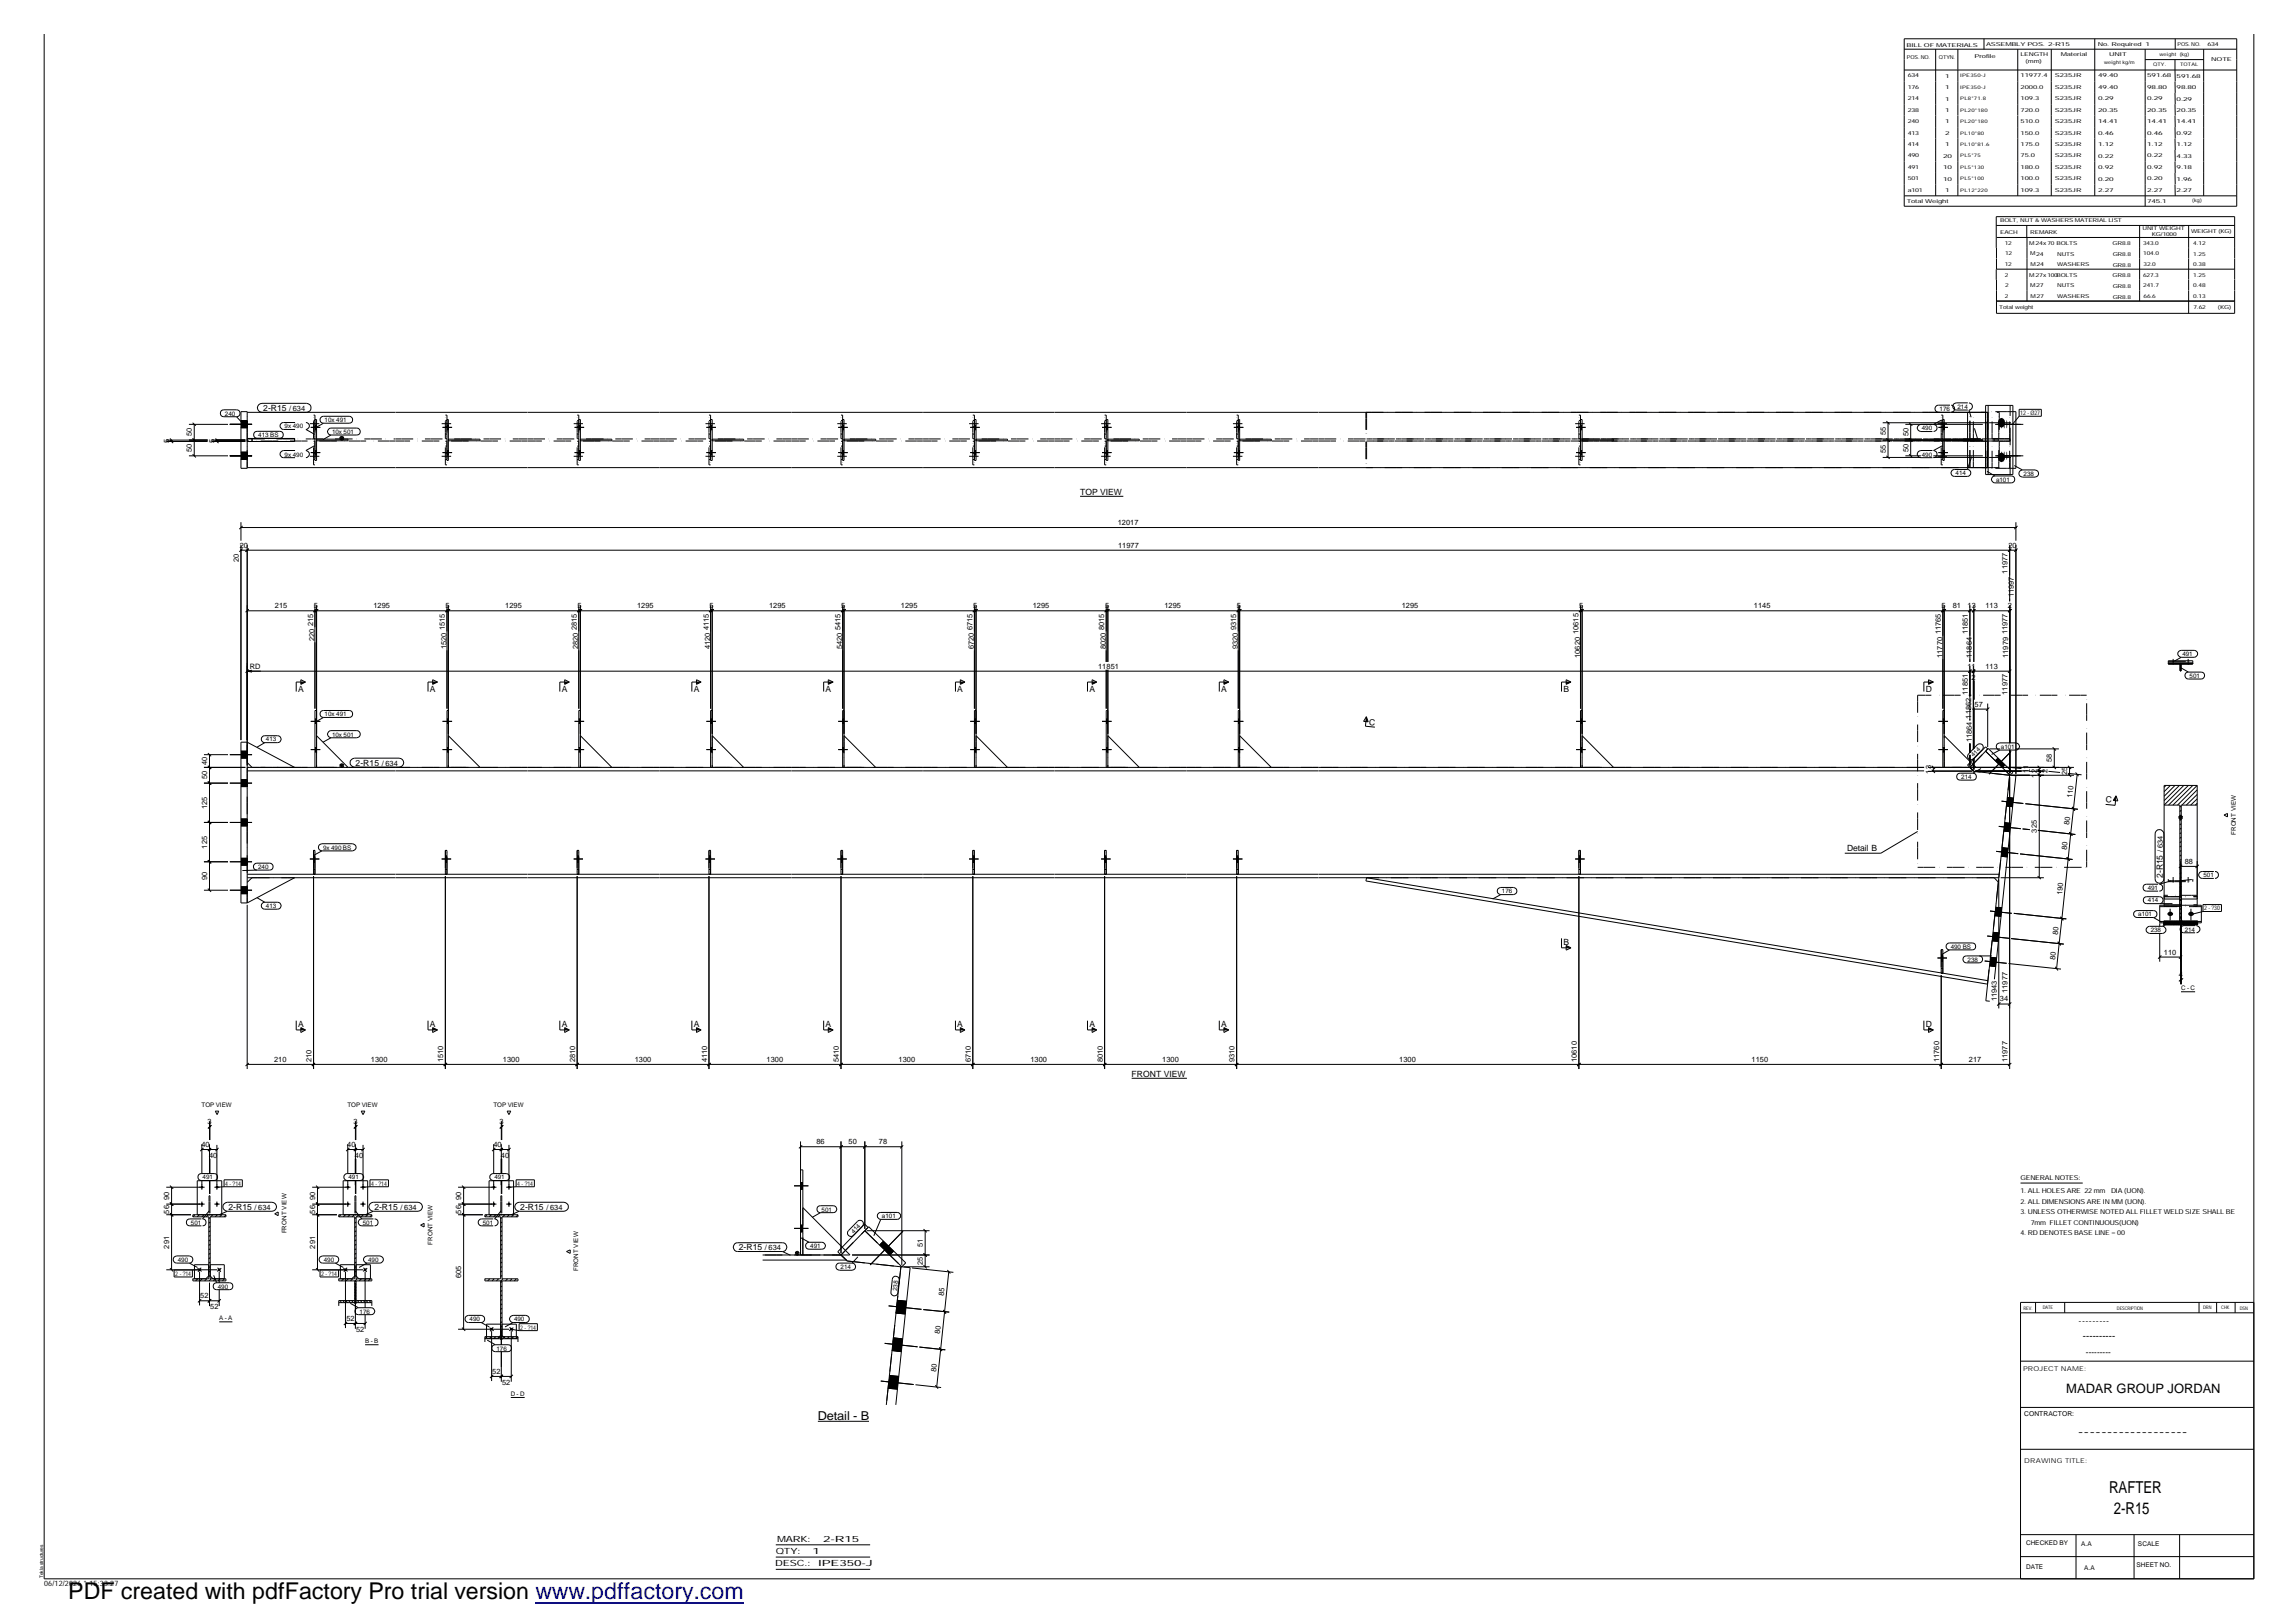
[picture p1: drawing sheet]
<svg xmlns="http://www.w3.org/2000/svg" width="420mm" height="297mm" viewBox="0 0 420 297" stroke-linecap="round" stroke-linejoin="round" font-family="sans-serif">
<defs><g id="words">
<text font-size="4.2" x="12.5" y="292.7">PDF created with pdfFactory Pro trial version www.pdffactory.com</text>
<g font-size="3">
<text x="386.1" y="273.2">RAFTER</text>
<text x="387" y="277.1">2-R15</text>
</g>
<text font-size="2.4" x="378.3" y="255">MADAR GROUP JORDAN</text>
<text font-size="2.2" x="149.7" y="259.9">Detail - B</text>
<g font-size="1.7">
<text x="380.5" y="242.4">---------</text>
<text x="381.3" y="245.1">----------</text>
<text x="380.4" y="262.7">-------------------</text>
</g>
<g font-size="1.6">
<text x="48.2" y="75.3">2-R15</text>
<text x="197.7" y="90.6">TOP VIEW</text>
<text x="54.6" y="126.6">A</text>
<text x="78.7" y="126.6">A</text>
<text x="102.8" y="126.6">A</text>
<text x="127" y="126.6">A</text>
<text x="151.1" y="126.6">A</text>
<text x="175.3" y="126.6">A</text>
<text x="199.4" y="126.6">A</text>
<text x="223.6" y="126.6">A</text>
<text x="286.2" y="126.6">B</text>
<text x="352.6" y="126.6">D</text>
<text x="250.6" y="132.6" transform="rotate(6 250.6 132.6)">C</text>
<text x="65.1" y="140.2">2-R15</text>
<text x="385.5" y="146.8" transform="rotate(6 385.5 146.8)">C</text>
<text x="338.2" y="155.8">Detail B</text>
<text x="396" y="160.6" transform="rotate(-90 396 160.6)">2-R15</text>
<text x="286.2" y="172.9">B</text>
<text x="54.6" y="187.9">A</text>
<text x="78.7" y="187.9">A</text>
<text x="102.8" y="187.9">A</text>
<text x="127" y="187.9">A</text>
<text x="151.1" y="187.9">A</text>
<text x="175.3" y="187.9">A</text>
<text x="199.4" y="187.9">A</text>
<text x="223.6" y="187.9">A</text>
<text x="352.6" y="187.9">D</text>
<text x="207.2" y="197.1">FRONT VIEW</text>
<text x="41.8" y="221.5">2-R15</text>
<text x="68.5" y="221.5">2-R15</text>
<text x="95.2" y="221.5">2-R15</text>
<text x="135.3" y="228.8">2-R15</text>
<text x="141.9" y="286.7">DESC.:</text>
<text x="142" y="284.4">QTY:</text>
<text x="142.3" y="282.2">MARK:</text>
<text x="148.8" y="284.4">1</text>
<text x="149.8" y="286.6">IPE350-J</text>
<text x="150.7" y="282.1">2-R15</text>
</g>
<text font-size="1.5" x="381.9" y="248">---------</text>
<g font-size="1.4">
<text x="52.9" y="75.3">/ 634</text>
<text x="31" y="81.1" transform="rotate(-90 31 81.1)">5</text>
<text x="35.1" y="82.7" transform="rotate(-90 35.1 82.7)">50</text>
<text x="35.1" y="79.9" transform="rotate(-90 35.1 79.9)">50</text>
<text x="39.3" y="81.1" transform="rotate(-90 39.3 81.1)">5</text>
<text x="345.2" y="82.9" transform="rotate(-90 345.2 82.9)">55</text>
<text x="345.2" y="79.7" transform="rotate(-90 345.2 79.7)">55</text>
<text x="349.4" y="82.7" transform="rotate(-90 349.4 82.7)">50</text>
<text x="349.4" y="79.9" transform="rotate(-90 349.4 79.9)">50</text>
<text x="43.9" y="100.2">20</text>
<text x="204.6" y="96.1">12017</text>
<text x="204.7" y="100.2">11977</text>
<text x="367.7" y="100.2">20</text>
<text x="43.7" y="102.9" transform="rotate(-90 43.7 102.9)">20</text>
<text x="367.5" y="105" transform="rotate(-90 367.5 105)">11977</text>
<text x="50.3" y="111.3">215</text>
<text x="57.4" y="111.3">5</text>
<text x="68.4" y="111.3">1295</text>
<text x="81.6" y="111.3">5</text>
<text x="92.5" y="111.3">1295</text>
<text x="105.7" y="111.3">5</text>
<text x="116.6" y="111.3">1295</text>
<text x="129.9" y="111.3">5</text>
<text x="140.8" y="111.3">1295</text>
<text x="154" y="111.3">5</text>
<text x="164.9" y="111.3">1295</text>
<text x="178.1" y="111.3">5</text>
<text x="189.1" y="111.3">1295</text>
<text x="202.3" y="111.3">5</text>
<text x="213.2" y="111.3">1295</text>
<text x="226.4" y="111.3">5</text>
<text x="256.6" y="111.3">1295</text>
<text x="289.1" y="111.3">5</text>
<text x="321.1" y="111.3">1145</text>
<text x="355.4" y="111.3">5</text>
<text x="357.5" y="111.3">81</text>
<text x="360.2" y="111.3">13</text>
<text x="363.5" y="111.3">113</text>
<text x="367.6" y="111.3">2</text>
<text x="368.7" y="109.3" transform="rotate(-90 368.7 109.3)">11997</text>
<text x="57.3" y="114.5" transform="rotate(-90 57.3 114.5)">215</text>
<text x="57.6" y="117.3" transform="rotate(-90 57.6 117.3)">220</text>
<text x="81.4" y="115.3" transform="rotate(-90 81.4 115.3)">1515</text>
<text x="81.7" y="118.8" transform="rotate(-90 81.7 118.8)">1520</text>
<text x="105.6" y="115.3" transform="rotate(-90 105.6 115.3)">2815</text>
<text x="105.9" y="118.8" transform="rotate(-90 105.9 118.8)">2820</text>
<text x="129.8" y="115.3" transform="rotate(-90 129.8 115.3)">4115</text>
<text x="130" y="118.8" transform="rotate(-90 130 118.8)">4120</text>
<text x="153.9" y="115.3" transform="rotate(-90 153.9 115.3)">5415</text>
<text x="154.2" y="118.8" transform="rotate(-90 154.2 118.8)">5420</text>
<text x="178" y="115.3" transform="rotate(-90 178 115.3)">6715</text>
<text x="178.3" y="118.8" transform="rotate(-90 178.3 118.8)">6720</text>
<text x="202.1" y="115.3" transform="rotate(-90 202.1 115.3)">8015</text>
<text x="202.4" y="118.8" transform="rotate(-90 202.4 118.8)">8020</text>
<text x="226.3" y="115.3" transform="rotate(-90 226.3 115.3)">9315</text>
<text x="226.6" y="118.8" transform="rotate(-90 226.6 118.8)">9320</text>
<text x="289" y="116.1" transform="rotate(-90 289 116.1)">10615</text>
<text x="355.3" y="116.1" transform="rotate(-90 355.3 116.1)">11765</text>
<text x="360.3" y="116.1" transform="rotate(-90 360.3 116.1)">11851</text>
<text x="367.5" y="116.1" transform="rotate(-90 367.5 116.1)">11977</text>
<text x="45.8" y="122.4">RD</text>
<text x="201" y="122.4">11851</text>
<text x="289.3" y="120.4" transform="rotate(-90 289.3 120.4)">10620</text>
<text x="355.6" y="120.4" transform="rotate(-90 355.6 120.4)">11770</text>
<text x="360.2" y="122.4">11</text>
<text x="360.9" y="124.4">2</text>
<text x="361" y="120.4" transform="rotate(-90 361 120.4)">11864</text>
<text x="363.5" y="122.4">113</text>
<text x="367.7" y="120.4" transform="rotate(-90 367.7 120.4)">11979</text>
<text x="360.3" y="127.2" transform="rotate(-90 360.3 127.2)">11851</text>
<text x="360.9" y="131.5" transform="rotate(-90 360.9 131.5)">11862</text>
<text x="361.5" y="129.3">57</text>
<text x="367.5" y="127.2" transform="rotate(-90 367.5 127.2)">11977</text>
<text x="361" y="135.9" transform="rotate(-90 361 135.9)">11864</text>
<text x="37.9" y="142.6" transform="rotate(-90 37.9 142.6)">50</text>
<text x="37.9" y="140.1" transform="rotate(-90 37.9 140.1)">40</text>
<text x="69.9" y="140.2">/ 634</text>
<text x="353.5" y="141.6" transform="rotate(-90 353.5 141.6)">13</text>
<text x="371.3" y="141.5" transform="rotate(-90 371.3 141.5)">11</text>
<text x="372.9" y="142.3" transform="rotate(-90 372.9 142.3)">12</text>
<text x="374.9" y="141.5" transform="rotate(-90 374.9 141.5)">2</text>
<text x="375.7" y="139.5" transform="rotate(-90 375.7 139.5)">58</text>
<text x="378.5" y="141.9" transform="rotate(-90 378.5 141.9)">25</text>
<text x="37.9" y="148.1" transform="rotate(-90 37.9 148.1)">125</text>
<text x="379.4" y="146" transform="rotate(-84 379.4 146)">110</text>
<text x="37.9" y="155.3" transform="rotate(-90 37.9 155.3)">125</text>
<text x="372.9" y="152.4" transform="rotate(-90 372.9 152.4)">325</text>
<text x="378.4" y="155.6" transform="rotate(-84 378.4 155.6)">80</text>
<text x="378.8" y="151" transform="rotate(-84 378.8 151)">80</text>
<text x="396" y="155.9" transform="rotate(-90 396 155.9)">/ 634</text>
<text x="37.9" y="161.1" transform="rotate(-90 37.9 161.1)">90</text>
<text x="400" y="158.1">88</text>
<text x="377.5" y="163.8" transform="rotate(-84 377.5 163.8)">190</text>
<text x="376.7" y="171.1" transform="rotate(-84 376.7 171.1)">80</text>
<text x="376.3" y="175.7" transform="rotate(-84 376.3 175.7)">80</text>
<text x="396.2" y="174.7">110</text>
<text x="398.9" y="178.8">4</text>
<text x="365.5" y="183.3" transform="rotate(-90 365.5 183.3)">11943</text>
<text x="366.1" y="183.3">34</text>
<text x="367.5" y="181.7" transform="rotate(-90 367.5 181.7)">11977</text>
<text x="50.2" y="194.3">210</text>
<text x="57" y="194.4" transform="rotate(-90 57 194.4)">210</text>
<text x="67.9" y="194.3">1300</text>
<text x="81.2" y="194.4" transform="rotate(-90 81.2 194.4)">1510</text>
<text x="92.1" y="194.3">1300</text>
<text x="105.3" y="194.4" transform="rotate(-90 105.3 194.4)">2810</text>
<text x="116.2" y="194.3">1300</text>
<text x="129.5" y="194.4" transform="rotate(-90 129.5 194.4)">4110</text>
<text x="140.3" y="194.3">1300</text>
<text x="153.6" y="194.4" transform="rotate(-90 153.6 194.4)">5410</text>
<text x="164.5" y="194.3">1300</text>
<text x="177.7" y="194.4" transform="rotate(-90 177.7 194.4)">6710</text>
<text x="188.6" y="194.3">1300</text>
<text x="201.9" y="194.4" transform="rotate(-90 201.9 194.4)">8010</text>
<text x="212.8" y="194.3">1300</text>
<text x="226" y="194.4" transform="rotate(-90 226 194.4)">9310</text>
<text x="256.2" y="194.3">1300</text>
<text x="288.7" y="194.4" transform="rotate(-90 288.7 194.4)">10610</text>
<text x="320.7" y="194.3">1150</text>
<text x="355" y="194.4" transform="rotate(-90 355 194.4)">11760</text>
<text x="360.5" y="194.3">217</text>
<text x="367.5" y="194.4" transform="rotate(-90 367.5 194.4)">11977</text>
<text x="36.9" y="209.9">40</text>
<text x="38" y="205.8">3</text>
<text x="63.6" y="209.9">40</text>
<text x="64.7" y="205.8">3</text>
<text x="90.3" y="209.9">40</text>
<text x="91.4" y="205.8">3</text>
<text x="149.5" y="209.4">86</text>
<text x="155.4" y="209.4">50</text>
<text x="160.9" y="209.4">78</text>
<text x="38.3" y="211.9">40</text>
<text x="65" y="211.9">40</text>
<text x="91.7" y="211.9">40</text>
<text x="31" y="219.6" transform="rotate(-90 31 219.6)">90</text>
<text x="46.6" y="221.5">/ 634</text>
<text x="57.7" y="219.6" transform="rotate(-90 57.7 219.6)">90</text>
<text x="73.3" y="221.5">/ 634</text>
<text x="84.5" y="219.6" transform="rotate(-90 84.5 219.6)">90</text>
<text x="100" y="221.5">/ 634</text>
<text x="31" y="222.1" transform="rotate(-90 31 222.1)">56</text>
<text x="57.7" y="222.1" transform="rotate(-90 57.7 222.1)">56</text>
<text x="84.5" y="222.1" transform="rotate(-90 84.5 222.1)">56</text>
<text x="31" y="228.5" transform="rotate(-90 31 228.5)">291</text>
<text x="57.7" y="228.5" transform="rotate(-90 57.7 228.5)">291</text>
<text x="84.5" y="234" transform="rotate(-90 84.5 234)">605</text>
<text x="140" y="228.8">/ 634</text>
<text x="169" y="231.5" transform="rotate(-90 169 231.5)">25</text>
<text x="169" y="228.2" transform="rotate(-90 169 228.2)">51</text>
<text x="36.7" y="237.6">52</text>
<text x="38.5" y="239.6">52</text>
<text x="172.8" y="237.1" transform="rotate(-84 172.8 237.1)">85</text>
<text x="63.4" y="241.8">52</text>
<text x="65.2" y="243.7">52</text>
<text x="172.1" y="244.2" transform="rotate(-84 172.1 244.2)">80</text>
<text x="90.1" y="251.4">52</text>
<text x="171.4" y="251.1" transform="rotate(-84 171.4 251.1)">80</text>
<text x="91.9" y="253.4">52</text>
<text x="8.1" y="290.4">06/12/2026 * 15:33:27</text>
</g>
<g font-size="1.2">
<text x="369.9" y="216">GENERAL NOTES:</text>
<text x="369.9" y="220.3">2. ALL DIMENSIONS ARE IN MM (UON).</text>
<text x="369.9" y="218.4">1. ALL HOLES ARE 22 mm</text>
<text x="386.5" y="218.4">DIA (UON).</text>
<text x="369.9" y="222.2">3. UNLESS OTHERWISE NOTED ALL FILLET WELD SIZE SHALL BE</text>
<text x="369.9" y="226">4. RD DENOTES BASE LINE = 00</text>
<text x="371.8" y="224.1">7mm FILLET CONTINUOUS(UON)</text>
<text x="370.4" y="250.9">PROJECT NAME:</text>
<text x="370.6" y="259.1">CONTRACTOR:</text>
<text x="370.6" y="267.7">DRAWING TITLE:</text>
<text x="370.9" y="282.8">CHECKED BY</text>
<text x="370.9" y="287.2">DATE</text>
<text x="381" y="282.9">A.A</text>
<text x="381.6" y="287.3">A.A</text>
<text x="391.1" y="286.7">SHEET NO.</text>
<text x="391.4" y="282.9">SCALE</text>
</g>
<g font-size="1.1">
<text x="41.2" y="76.1">240</text>
<text x="59.4" y="77.2">10x 491</text>
<text x="355.1" y="75.3">176</text>
<text x="358.4" y="74.8">214</text>
<text x="369.9" y="76">12 - Ø27</text>
<text x="47.3" y="80">413 BS</text>
<text x="52.1" y="83.6">9x 490</text>
<text x="52.1" y="78.4">9x 490</text>
<text x="60.8" y="79.4">10x 501</text>
<text x="351.8" y="83.6">490</text>
<text x="351.8" y="78.8">490</text>
<text x="358" y="87">414</text>
<text x="365.4" y="88.2">a101</text>
<text x="370.5" y="87.1">238</text>
<text x="399.5" y="120.1">491</text>
<text x="400.9" y="124.1">501</text>
<text x="59.4" y="131.1">10x 491</text>
<text x="48.7" y="135.7">413</text>
<text x="60.8" y="134.8">10x 501</text>
<text x="366.3" y="137.1">a101</text>
<text x="359.1" y="142.6">214</text>
<text x="361.3" y="138.5" transform="rotate(-46 361.3 138.5)">414</text>
<text x="59.1" y="155.5">9x 490 BS</text>
<text x="409.3" y="152.8" transform="rotate(-90 409.3 152.8)">FRONT VIEW</text>
<text x="47.2" y="159">240</text>
<text x="403.4" y="160.6">501</text>
<text x="48.7" y="166.2">413</text>
<text x="275" y="163.5">176</text>
<text x="391.5" y="167.7">a101</text>
<text x="393.2" y="162.9">491</text>
<text x="393.2" y="165.2">414</text>
<text x="403.5" y="166.6">2 - ?30</text>
<text x="357.1" y="173.6">490 BS</text>
<text x="393.7" y="170.6">238</text>
<text x="400" y="170.5">214</text>
<text x="360.2" y="176">238</text>
<text x="399.3" y="181.2">C - C</text>
<text x="36.9" y="202.7">TOP VIEW</text>
<text x="63.6" y="202.7">TOP VIEW</text>
<text x="90.3" y="202.7">TOP VIEW</text>
<text x="37.1" y="215.8">491</text>
<text x="63.8" y="215.8">491</text>
<text x="90.5" y="215.8">491</text>
<text x="41.2" y="217">4 - ?14</text>
<text x="67.9" y="217">4 - ?14</text>
<text x="94.7" y="217">4 - ?14</text>
<text x="150.4" y="221.7">501</text>
<text x="35" y="224.1">501</text>
<text x="52.5" y="225.7" transform="rotate(-90 52.5 225.7)">FRONT VIEW</text>
<text x="66.4" y="224.1">501</text>
<text x="79.2" y="227.8" transform="rotate(-90 79.2 227.8)">FRONT VIEW</text>
<text x="88.4" y="224.1">501</text>
<text x="156.3" y="225.8" transform="rotate(-46 156.3 225.8)">414</text>
<text x="161.5" y="223">a101</text>
<text x="32.1" y="233.5">2 - ?14</text>
<text x="32.6" y="231">490</text>
<text x="58.8" y="233.5">2 - ?14</text>
<text x="59.3" y="231">490</text>
<text x="67.4" y="231">490</text>
<text x="105.9" y="232.7" transform="rotate(-90 105.9 232.7)">FRONT VIEW</text>
<text x="148.3" y="228.4">491</text>
<text x="153.9" y="232.3">214</text>
<text x="39.9" y="235.8">490</text>
<text x="164.3" y="236.3" transform="rotate(-84 164.3 236.3)">238</text>
<text x="40.1" y="241.7">A - A</text>
<text x="65.8" y="240.4">176</text>
<text x="66.8" y="245.8">B - B</text>
<text x="86" y="241.8">490</text>
<text x="94.1" y="241.8">490</text>
<text x="95.2" y="243.4">2 - ?14</text>
<text x="90.9" y="247.2">176</text>
<text x="93.5" y="255.5">D - D</text>
</g>
<g font-size="1">
<text x="349" y="8.6">BILL OF MATERIALS</text>
<text x="349.1" y="10.8">POS. NO.</text>
<text x="355" y="10.8">QTYN.</text>
<text x="361.5" y="10.7">Profile</text>
<text x="363.6" y="8.5">ASSEMBLY POS. 2-R15</text>
<text x="369.9" y="10.2">LENGTH</text>
<text x="370.8" y="11.5">(mm)</text>
<text x="377.3" y="10.2">Material</text>
<text x="384" y="8.4">No. Required</text>
<text x="386.2" y="10.2">UNIT</text>
<text x="392.8" y="8.4">1</text>
<text x="398.7" y="8.4">POS. NO.</text>
<text x="404.1" y="8.4">634</text>
<text x="404.8" y="11.1">NOTE</text>
<text x="349.2" y="14.1">634</text>
<text x="349.2" y="16.2">176</text>
<text x="356.1" y="14.2">1</text>
<text x="356.1" y="16.3">1</text>
<text x="369.9" y="14.2">11977.4</text>
<text x="369.9" y="16.3">2000.0</text>
<text x="376.2" y="14.2">S235JR</text>
<text x="376.2" y="16.2">S235JR</text>
<text x="384.1" y="14.2">49.40</text>
<text x="384.1" y="16.3">49.40</text>
<text x="393.1" y="14.2">591.68</text>
<text x="393.1" y="16.2">98.80</text>
<text x="398.5" y="14.2">591.68</text>
<text x="398.5" y="16.3">98.80</text>
<text x="349.2" y="18.3">214</text>
<text x="349.2" y="20.4">238</text>
<text x="349.2" y="22.5">240</text>
<text x="356.1" y="18.4">1</text>
<text x="356.1" y="20.5">1</text>
<text x="356.1" y="22.6">1</text>
<text x="369.9" y="18.4">109.3</text>
<text x="369.9" y="20.5">720.0</text>
<text x="369.9" y="22.5">510.0</text>
<text x="376.2" y="18.4">S235JR</text>
<text x="376.2" y="20.4">S235JR</text>
<text x="376.2" y="22.5">S235JR</text>
<text x="384.1" y="18.4">0.29</text>
<text x="384.1" y="20.5">20.35</text>
<text x="384.1" y="22.5">14.41</text>
<text x="393.1" y="18.4">0.29</text>
<text x="393.1" y="20.4">20.35</text>
<text x="393.1" y="22.5">14.41</text>
<text x="398.5" y="18.4">0.29</text>
<text x="398.5" y="20.5">20.35</text>
<text x="398.5" y="22.6">14.41</text>
<text x="349.2" y="24.6">413</text>
<text x="349.2" y="26.7">414</text>
<text x="349.2" y="28.8">490</text>
<text x="355.7" y="28.9">20</text>
<text x="356.1" y="24.7">2</text>
<text x="356.1" y="26.8">1</text>
<text x="369.9" y="24.7">150.0</text>
<text x="369.9" y="26.7">175.0</text>
<text x="369.9" y="28.8">75.0</text>
<text x="376.2" y="24.6">S235JR</text>
<text x="376.2" y="26.7">S235JR</text>
<text x="376.2" y="28.8">S235JR</text>
<text x="384.1" y="24.7">0.46</text>
<text x="384.1" y="26.7">1.12</text>
<text x="384.1" y="28.9">0.22</text>
<text x="393.1" y="24.6">0.46</text>
<text x="393.1" y="26.7">1.12</text>
<text x="393.1" y="28.8">0.22</text>
<text x="398.5" y="24.7">0.92</text>
<text x="398.5" y="26.8">1.12</text>
<text x="398.5" y="28.9">4.33</text>
<text x="349.2" y="30.9">491</text>
<text x="349.2" y="33">501</text>
<text x="349.2" y="35.1">a101</text>
<text x="355.7" y="31">10</text>
<text x="355.7" y="33">10</text>
<text x="356.1" y="35.2">1</text>
<text x="369.9" y="30.9">180.0</text>
<text x="369.9" y="33">100.0</text>
<text x="369.9" y="35.1">109.3</text>
<text x="376.2" y="30.9">S235JR</text>
<text x="376.2" y="33">S235JR</text>
<text x="376.2" y="35.1">S235JR</text>
<text x="384.1" y="30.9">0.92</text>
<text x="384.1" y="33">0.20</text>
<text x="384.1" y="35.1">2.27</text>
<text x="393.1" y="30.9">0.92</text>
<text x="393.1" y="33">0.20</text>
<text x="393.1" y="35.1">2.27</text>
<text x="398.5" y="31">9.18</text>
<text x="398.5" y="33">1.96</text>
<text x="398.5" y="35.1">2.27</text>
<text x="349.1" y="37.2">Total Weight</text>
<text x="366.2" y="40.7">BOLT, NUT &amp; WASHERS MATERIAL LIST</text>
<text x="393.1" y="37.2">745.1</text>
<text x="366.2" y="42.7">EACH</text>
<text x="367" y="44.8">12</text>
<text x="367.1" y="46.7">12</text>
<text x="371.5" y="44.9">M24x70 BOLTS</text>
<text x="371.6" y="46.7">M24</text>
<text x="371.7" y="42.7">REMARK</text>
<text x="376.6" y="46.8">NUTS</text>
<text x="386.8" y="44.9">GR8.8</text>
<text x="386.8" y="46.8">GR8.8</text>
<text x="392.2" y="42.1">UNIT WEIGHT</text>
<text x="392.3" y="44.9">343.0</text>
<text x="392.4" y="46.7">104.0</text>
<text x="393.9" y="43.2">KG/1000</text>
<text x="401.2" y="42.7">WEIGHT (KG)</text>
<text x="401.5" y="44.8">4.12</text>
<text x="401.5" y="46.8">1.25</text>
<text x="367" y="48.7">12</text>
<text x="367" y="50.6">2</text>
<text x="367.1" y="52.5">2</text>
<text x="371.5" y="50.7">M27x100BOLTS</text>
<text x="371.6" y="52.6">M27</text>
<text x="371.7" y="48.7">M24</text>
<text x="376.6" y="52.6">NUTS</text>
<text x="376.6" y="48.7">WASHERS</text>
<text x="386.8" y="50.7">GR8.8</text>
<text x="386.8" y="48.8">GR8.8</text>
<text x="386.8" y="52.7">GR8.8</text>
<text x="392.3" y="50.7">627.3</text>
<text x="392.4" y="52.6">241.7</text>
<text x="392.4" y="48.6">32.0</text>
<text x="401.5" y="48.7">0.38</text>
<text x="401.5" y="50.7">1.25</text>
<text x="401.5" y="52.6">0.48</text>
<text x="366" y="56.6">Total weight</text>
<text x="367" y="54.6">2</text>
<text x="371.7" y="54.6">M27</text>
<text x="376.6" y="54.6">WASHERS</text>
<text x="386.8" y="54.6">GR8.8</text>
<text x="392.4" y="54.5">66.6</text>
<text x="401.5" y="54.5">0.13</text>
<text x="401.6" y="56.5">7.62</text>
<text x="406.1" y="56.5">(KG)</text>
</g>
<g font-size=".9">
<text x="385.2" y="11.6">weight kg/m</text>
<text x="395.4" y="10.2">weight (kg)</text>
<text x="358.9" y="14.2">IPE350-J</text>
<text x="358.9" y="16.2">IPE350-J</text>
<text x="394.2" y="12.1">QTY.</text>
<text x="399.1" y="12.1">TOTAL</text>
<text x="358.9" y="18.4">PL8*71.8</text>
<text x="358.9" y="20.4">PL20*180</text>
<text x="358.9" y="22.5">PL20*180</text>
<text x="358.9" y="24.6">PL10*80</text>
<text x="358.9" y="26.7">PL10*81.6</text>
<text x="358.9" y="28.8">PL5*75</text>
<text x="358.9" y="30.9">PL5*130</text>
<text x="358.9" y="33">PL5*100</text>
<text x="358.9" y="35.1">PL12*220</text>
<text x="401.4" y="37">(kg)</text>
<text x="370.5" y="239.7">REV.</text>
<text x="374" y="239.6">DATE</text>
<text x="387.6" y="239.7">DESCRIPTION</text>
<text x="403.4" y="239.6">DRN</text>
<text x="406.7" y="239.6">CHK</text>
<text x="410" y="239.7">DSN</text>
<text x="7.9" y="288.8" transform="rotate(-90 7.9 288.8)">Tekla structures</text>
</g>
</g></defs>
<g fill="none" stroke="#000" stroke-width=".18">
<path d="M348.6 7.1h60.9v30.6h-60.9zM348.6 9h60.9M348.6 12.8h60.9M354.4 9v26.8M358.4 9v26.8M363.2 7.1v1.9M369.4 9v26.8M375.5 9v26.8M383.5 7.1v28.7M392.7 9v28.7M392.7 10.9h10.7M398.2 10.9v4"/>
<path d="M398.2 14.9v2.1M398.2 17v4.2M398.2 7.1v1.9M403.4 9v26.8M412.6 6.3v282.7h-404.5v-282.7M348.6 35.8h60.9M398.2 21.2v2.1M398.2 23.3v2M398.2 25.4v2.1M398.2 27.5v2M398.2 29.6v2.1M398.2 31.7v4.1"/>
<path d="M365.5 45.4v-5.7h43.6v17.6h-43.6v-6.1M365.5 41.3h43.6M365.5 49.3v1.9M365.5 49.3h43.6M365.5 55.1h43.6M365.5 43.5h43.6M365.5 45.4v3.9M371.1 41.3v2.2M371.1 43.5v11.6M391.7 41.3v13.8M400.7 41.3v16M34.6 77.7h7.1"/>
<path d="M35.3 77.4l.6 .5M35.6 77.7v5.7M40.5 75.2l.5-.2h2.3a.64 .64 0 0 1 .6 .6 .64 .64 0 0 1-.6 .7h-2.3a.65 .65 0 0 1-.6-.4 .65 .65 0 0 1 .1-.7zM42.1 77.7h4M43.3 76.3l1.1 1.1M44.1 75.3h1.2v10.4h-1.2zM44.1 78.3h1.2M44.1 77h1.2M45.3 75.5h318.6v10.1h-318.6M46.6 79.1l.5-.2h4.1a.63 .63 0 0 1 .7 .7 .63 .63 0 0 1-.7 .6h-4.1a.65 .65 0 0 1-.6-.4 .65 .65 0 0 1 .1-.7zM48 75.5a.83 .83 0 0 1-.9-.9 .83 .83 0 0 1 .9-.8h8.1a.83 .83 0 0 1 .8 .8 .83 .83 0 0 1-.8 .9M56.9 78.2h1.7"/>
<path d="M57.7 76.8h.3v7.5h-.3zM57.7 77.8h.3M57.7 78.6h.3M58.8 76.4l.4-.2h4.7a.63 .63 0 0 1 .7 .6 .63 .63 0 0 1-.7 .7h-4.7a.62 .62 0 0 1-.6-.4 .62 .62 0 0 1 .2-.7zM59.2 77.5l-1.5 .8M60.2 78.6l.4-.3h4.7a.63 .63 0 0 1 .7 .7 .63 .63 0 0 1-.7 .6h-4.7a.62 .62 0 0 1-.6-.4 .62 .62 0 0 1 .2-.6zM60.6 79.6l-1.5 .9M81 78.2h1.8M81.8 76.8h.3v7.5h-.3zM81.8 77.8h.3M81.8 78.6h.3M105.2 78.2h1.7"/>
<path d="M106 76.8h.3v7.5h-.3zM106 77.8h.3M106 78.6h.3M129.3 78.2h1.8M130.1 76.8h.3v7.5h-.3zM130.1 77.8h.3M130.1 78.6h.3M153.5 78.2h1.7M154.3 76.8h.2v7.5h-.2zM154.3 77.8h.2M154.3 78.6h.2M177.6 78.2h1.8"/>
<path d="M178.4 76.8h.3v7.5h-.3zM178.4 77.8h.3M178.4 78.6h.3M201.8 78.2h1.7M202.5 76.8h.3v7.5h-.3zM202.5 77.8h.3M202.5 78.6h.3M225.9 78.2h1.7M226.7 76.8h.2v7.5h-.2zM226.7 77.8h.2M226.7 78.6h.2M288.5 78.2h1.8"/>
<path d="M289.3 76.8h.3v7.5h-.3zM289.3 77.8h.3M289.3 78.6h.3M344.7 77.4h19.1M345.4 77.1l.5 .6M345.7 77.4v6.3M348.8 77.7h14.2M349.5 77.4l.6 .5M349.8 77.7v5.7M354.9 78.2h1.7M355.7 76.8h.2v7.5h-.2zM355.7 77.8h.2"/>
<path d="M355.7 78.6h.2M360.2 75.5v4.9M363.5 74.2h5v12.7h-5zM364 74.2v12.7M364.2 77.4h4M365.5 77.7h4.9M368.5 75.3h.6v10.4h-.6M369.7 74.9h4v1.3h-4zM369.7 76.2l-1.3 1.5M30.4 80.8h7.6M30.4 80.5h7.6M31.1 80.5l.6 .6"/>
<path d="M31.1 80.2l.6 .6M31.4 80.5v.3M34.6 83.4h7.1M35.3 83.1l.6 .6M35.3 80.2l.6 .6M38.7 80.8h6.2M38.7 80.5h6.2M39.5 80.5l.5 .6M39.5 80.2l.5 .6M39.7 80.5v.3M42.1 83.4h4M44.1 95.6v3.4"/>
<path d="M44.1 99.7v35.8M44.1 84.1h1.2M44.1 82.8h1.2M44.1 96.5h325M44.4 96.3l-.6 .5M45.3 99.7v65.6M45.3 80.2h8.6v.6h-8.6M56.9 82.8h1.7M57.7 82.5h.3M57.7 83.3h.3M58 80.4h5.7v.3h-5.7M62.3 80h.6l-.3 .5z"/>
<path d="M81 82.8h1.8M81.8 82.5h.3M81.8 83.3h.3M82.1 80.4h5.8v.3h-5.8M105.2 82.8h1.7M106 82.5h.3M106 83.3h.3M106.3 80.4h5.7v.3h-5.7M129.3 82.8h1.8M130.1 82.5h.3M130.1 83.3h.3M130.4 80.4h5.7v.3h-5.7"/>
<path d="M153.5 82.8h1.7M154.3 82.5h.2M154.3 83.3h.2M154.5 80.4h5.8v.3h-5.8M177.6 82.8h1.8M178.4 82.5h.3M178.4 83.3h.3M178.7 80.4h5.7v.3h-5.7M197.7 90.8h8M201.8 82.8h1.7M202.5 82.5h.3M202.5 83.3h.3"/>
<path d="M202.8 80.4h5.8v.3h-5.8M225.9 82.8h1.7M226.7 82.5h.2M226.7 83.3h.2M226.9 80.4h5.8v.3h-5.8M288.5 82.8h1.8M289.3 82.5h.3M289.3 83.3h.3M289.6 80.4h5.8v.3h-5.8M344.7 83.7h7M344.7 80.5h18.3M345.4 83.4l.5 .6"/>
<path d="M345.4 80.2l.5 .6M348.8 83.4h2.9M349.5 83.1l.6 .6M349.5 80.2l.6 .6M353.9 83.4h9.1M353.9 83.7h9.9M354.9 82.8h1.7M355.7 82.5h.2M355.7 83.3h.2M355.9 80.7h4.9M355.9 80.4h4.9M357.4 86.1l.4-.2h2.4a.63 .63 0 0 1 .6 .7 .63 .63 0 0 1-.6 .6h-2.4a.65 .65 0 0 1-.6-.4 .65 .65 0 0 1 .2-.7z"/>
<path d="M360.2 80.7v4.9M361 83.6l-.8 2.3M363.8 86.3l1.4 .8M364.2 83.7h4M364.8 87.3l.4-.2h3a.64 .64 0 0 1 .7 .6 .64 .64 0 0 1-.7 .7h-3a.65 .65 0 0 1-.6-.4 .65 .65 0 0 1 .2-.7zM365.5 83.4h4.9M367.9 99.7v10.4M368.8 85.2l1.4 .8M369.1 95.6v3.4M369.1 99.7v41.9M369.4 96.3l-.6 .5M369.8 86.2l.4-.2h2.4a.66 .66 0 0 1 .6 .7 .66 .66 0 0 1-.6 .6h-2.4a.66 .66 0 0 1-.5-.4 .66 .66 0 0 1 .1-.7z"/>
<path d="M44.1 100.7h325M44.4 100.4l-.6 .6M45.3 111.8h322.7M45.6 100.4l-.6 .6M45.6 111.5l-.6 .5M57.7 110.8v18.9M57.9 111.5l-.5 .5M58 110.8v29.6M58 111.5l-.6 .5M58.2 111.5l-.5 .5 .6-.5M81.8 110.8v18.9M82.1 110.8v29.6"/>
<path d="M82.1 111.5l-.6 .5M82.1 111.5l-.5 .5M82.4 111.5l-.6 .5M106 110.8v18.9M106.2 111.5l-.5 .5M106.3 110.8v29.6M106.3 111.5l-.6 .5M106.5 111.5l-.5 .5 .6-.5M130.1 110.8v18.9M130.3 111.5l-.5 .5M130.4 110.8v29.6M130.4 111.5l-.5 .5"/>
<path d="M130.6 111.5l-.5 .5 .6-.5M154.3 110.8v18.9M154.5 110.8v29.6M154.5 111.5l-.5 .5M154.6 111.5l-.6 .5M154.8 111.5l-.5 .5M178.4 110.8v18.9M178.6 111.5l-.5 .5M178.7 110.8v29.6M178.7 111.5l-.6 .5M178.9 111.5l-.5 .5 .6-.5M202.5 110.8v10.3"/>
<path d="M202.8 110.8v10.3M202.8 111.5l-.6 .5M203.1 111.5l-.6 .5 .6-.5M226.7 110.8v18.9M226.9 110.8v29.6M226.9 111.5l-.5 .5M227 111.5l-.6 .5M227.2 111.5l-.5 .5M289.3 110.8v18.9M289.6 111.5l-.5 .5M289.6 110.8v29.6M289.9 111.5l-.6 .5"/>
<path d="M355.7 110.8v18.9M355.9 110.8v29.6M355.9 111.5l-.5 .5M356 111.5l-.6 .5M356.2 111.5l-.6 .5M360.6 110.8v10.3M360.9 111.5l-.6 .5M360.9 111.5l-.5 .5M361.4 110.8v10.3M361.6 111.5l-.5 .5 .6-.5M367.9 110.8v25.2M368 110.8v25.2"/>
<path d="M368.2 111.5l-.6 .5M368.2 100.4l-.6 .6M368.2 111.5l-.5 .5M368.3 111.5l-.6 .5M369.4 100.4l-.6 .6M398.9 119.2l.4-.2h2.4a.64 .64 0 0 1 .6 .7 .64 .64 0 0 1-.6 .6h-2.4a.63 .63 0 0 1-.6-.4 .63 .63 0 0 1 .2-.7zM37.3 138.1h4.4M38.1 137.8l.6 .6M38.4 138.1v24.8M42.1 138.1h4M44.1 138.8h1.2M44.1 137.5h1.2"/>
<path d="M45.3 139.6l.8 .8M45.3 122.8h322.6M45.3 122.8l.8 .2M45.6 122.5l-.6 .6M46.1 122.7l-.8 .1M48 134.8l.5-.2h2.3a.64 .64 0 0 1 .7 .7 .64 .64 0 0 1-.7 .6h-2.3a.63 .63 0 0 1-.6-.4 .63 .63 0 0 1 .1-.7zM48.5 135.9l-1.5 .9M55.1 124.4l.8 .4-.8 .5zM55.9 124.8h-1.7v1.8M56.9 137.2h1.7M56.9 132h1.7M57.7 136.8h.3"/>
<path d="M57.7 137.6h.3M57.7 131.6h.3M57.7 132.4h.3M58 130h-.3v10.4M58 134.6l5.7 5.8M58.8 130.2l.4-.2h4.7a.64 .64 0 0 1 .7 .7 .64 .64 0 0 1-.7 .6h-4.7a.65 .65 0 0 1-.6-.4 .65 .65 0 0 1 .2-.7zM59.2 131.3l-1.5 .9M60.2 133.9l.4-.2h4.7a.66 .66 0 0 1 .7 .7 .66 .66 0 0 1-.7 .6h-4.7a.66 .66 0 0 1-.6-.4 .66 .66 0 0 1 .2-.7zM60.6 135l-1.5 .8M62.3 139.9h.6l-.3 .5zM64.3 139l.6-.2h8.2a.83 .83 0 0 1 .8 .8 .83 .83 0 0 1-.8 .8h-8.2a.8 .8 0 0 1-.8-.5 .8 .8 0 0 1 .2-.9zM79.2 124.4l.9 .4-.9 .5z"/>
<path d="M80.1 124.8h-1.7v1.8M81 137.2h1.8M81 132h1.8M81.8 136.8h.3M81.8 137.6h.3M81.8 131.6h.3M81.8 132.4h.3M82.1 130h-.3v10.4M82.1 134.6l5.8 5.8M103.4 124.4l.8 .4-.8 .5zM104.2 124.8h-1.7v1.8M105.2 137.2h1.7"/>
<path d="M105.2 132h1.7M106 136.8h.3M106 137.6h.3M106 131.6h.3M106 132.4h.3M106.3 130h-.3v10.4M106.3 134.6l5.7 5.8M127.5 124.4l.9 .4-.9 .5zM128.4 124.8h-1.7v1.8M129.3 137.2h1.8M129.3 132h1.8M130.1 136.8h.3"/>
<path d="M130.1 137.6h.3M130.1 131.6h.3M130.1 132.4h.3M130.4 130h-.3v10.4M130.4 134.6l5.7 5.8M151.6 124.4l.9 .4-.9 .5zM152.5 124.8h-1.7v1.8M153.5 137.2h1.7M153.5 132h1.7M154.3 136.8h.2M154.3 137.6h.2M154.3 131.6h.2"/>
<path d="M154.3 132.4h.2M154.5 130h-.2v10.4M154.5 134.6l5.8 5.8M175.8 124.4l.9 .4-.9 .5zM176.7 124.8h-1.8v1.8M177.6 137.2h1.8M177.6 132h1.8M178.4 136.8h.3M178.4 137.6h.3M178.4 131.6h.3M178.4 132.4h.3M178.7 130h-.3v10.4"/>
<path d="M178.7 134.6l5.7 5.8M199.9 124.4l.9 .4-.9 .5zM200.8 124.8h-1.7v1.8M201.8 137.2h1.7M201.8 132h1.7M202.5 122.6v7.1M202.5 136.8h.3M202.5 137.6h.3M202.5 131.6h.3M202.5 132.4h.3M202.8 130h-.3v10.4M202.8 134.6l5.8 5.8"/>
<path d="M202.8 122.6v17.8M224.1 124.4l.9 .4-.9 .5zM225 124.8h-1.8v1.8M225.9 137.2h1.7M225.9 132h1.7M226.7 136.8h.2M226.7 137.6h.2M226.7 131.6h.2M226.7 132.4h.2M226.9 130h-.2v10.4M226.9 134.6l5.8 5.8M250.1 131.2l.4 .9-.9-.1z"/>
<path d="M250.1 131.2l-.1 1.7 1.7 .2M286.7 124.4l.9 .4-.9 .5zM287.6 124.8h-1.7v1.8M288.5 137.2h1.8M288.5 132h1.8M289.3 136.8h.3M289.3 137.6h.3M289.3 131.6h.3M289.3 132.4h.3M289.6 130h-.3v10.4M289.6 134.6l5.8 5.8M353.1 124.4l.8 .4-.8 .5z"/>
<path d="M353.9 124.8h-1.7v1.8M354.9 137.2h1.7M354.9 132h1.7M355.7 136.8h.2M355.7 137.6h.2M355.7 131.6h.2M355.7 132.4h.2M355.9 134.6l4.9 4.9M355.9 130h-.2v10.4M360.6 121.9v9.9M360.6 136.1v1.7M360.6 138.2v1.9"/>
<path d="M360.9 122.5l-.6 .6M361.1 129.8h2.8M361.3 121.9v15.2M361.3 138.8v1.9M361.4 122.6v5.4M361.4 129.5v7.5M361.4 138.8v2M361.6 122.5l-.6 .6M361.6 122.6l-.5 .5M362 136.3a.64 .64 0 0 1 .9 0 .64 .64 0 0 1 0 .9l-1.6 1.7a.63 .63 0 0 1-.9 0 .63 .63 0 0 1 0-.9zM363.5 137.5l-2.9 2.9M363.5 137.5l.5-.5 4.5 4.4-.5 .5"/>
<path d="M363.5 137.5l4.5 4.4M363.9 137.1l-.4-.4-3.3 3.3 1.2 1.2 6.5 .7M363.9 128.8v7.9M364.2 129.5l-.6 .6M364.2 137.1h1.9M365.6 136.2l.5-.2h3a.66 .66 0 0 1 .6 .6 .66 .66 0 0 1-.6 .7h-3a.66 .66 0 0 1-.6-.4 .66 .66 0 0 1 .1-.7zM365.8 138.8l-.5 .4M366.1 137.3l-1.5 .8M367 139.9l-.4 .5M367.9 137.2v4.3M368 137.2v4.3M368.2 137.5l-4 4.2"/>
<path d="M368.2 122.5l-.6 .6M369.1 137.1h7.8M375.8 136.8l.6 .6M376.1 137.1v3.3M397 120.9h4.4v.6h-4.4zM397 121.4l.1 .1zM397 121.4v.1M397 121.5h.1M397 121.4h.1M397 121.4l.2 .1M397.1 121.4l.3 .1M397.1 121.4h.1"/>
<path d="M397.1 121.4l.1 .1-.2-.1M397.2 121.4l.2 .1M397.4 121.4l.2 .1-.2-.1M397.5 121.4l.2 .1M397.5 121.5l-.2-.1 .3 .1M397.6 121.4l.1 .1M397.6 121.4l.2 .1M397.7 121.4l.1 .1M397.7 121.4l.2 .1M397.8 121.4l.2 .1M397.8 120.6v1.1M397.9 121.4l.2 .1"/>
<path d="M398.1 121.4l.2 .1M398.2 121.4l.2 .1M398.2 121.5l-.2-.1 .2 .1M398.3 121.4l.2 .1M398.4 121.4l.2 .1M398.5 121.4l.2 .1M398.6 121.4l.2 .1M398.7 121.4l.1 .1M398.7 121.4l.2 .1M398.8 121.4l.2 .1-.1-.1M398.9 121.4l.2 .1v1.3M399.1 122.6l.2-.2-.2 .2"/>
<path d="M399.1 122.3l.2-.1-.2 .2M399.1 122.1l.2-.2-.2 .3M399.2 121.4l.2 .1M399.2 122.2l1.4 .8M399.2 121.5l-.2-.1 .2 .1M399.2 121.5l-.1 .2M399.2 121.5l-.1 .1M399.3 121.5v1.3h-.2M399.3 122.8h-.1M399.3 122.7l-.2 .1M399.3 122.5l-.2 .3M399.3 122.5l-.2 .2"/>
<path d="M399.3 122.3l-.2 .2M399.3 122.2l-.2 .2M399.3 122.1l-.2 .2M399.3 122l-.2 .2M399.3 121.8l-.2 .2M399.3 121.7l-.2 .2 .2-.1M399.3 121.7l-.2 .1M399.3 121.6l-.2 .2M399.3 121.5l-.2 .2M399.3 121.4l.2 .1M399.3 121.5l-.2-.1 .2 .1M399.3 121.4l.2 .1-.1-.1"/>
<path d="M399.3 120.3l-1.4 .8M399.4 121.4l.2 .1M399.5 121.4l.2 .1M399.5 121.4l.3 .1M399.6 121.4l.2 .1M399.7 121.4l.2 .1M399.8 121.4l.1 .1M399.8 121.4l.2 .1M399.9 121.4l.2 .1M400 121.4l.1 .1M400 121.4l.2 .1M400.1 121.4l.2 .1"/>
<path d="M400.2 123.2l.4-.2h2.4a.64 .64 0 0 1 .6 .6 .64 .64 0 0 1-.6 .7h-2.4a.66 .66 0 0 1-.5-.4 .66 .66 0 0 1 .1-.7zM400.3 121.4l.2 .1M400.4 121.4l.2 .1M400.4 121.5l-.2-.1 .2 .1M400.4 121.4l.2 .1-.1-.1M400.5 121.4l.2 .1M400.6 121.4l.2 .1M400.6 120.6v1.1M400.6 121.4l.3 .1M400.7 121.4l.2 .1M400.8 121.4l.2 .1M400.9 121.4l.2 .1"/>
<path d="M401 121.4l.2 .1M401.1 121.4l.1 .1M401.1 121.4l.2 .1M401.2 121.4l.2 .1M401.3 121.4l.1 .1M401.4 121.4h.1M401.4 121.4h-4.4l.1 .1M37.3 143.3h4.4M37.3 150.5h4.4M37.3 157.7h4.4M37.3 140.4h7.6M38.1 143l.6 .6"/>
<path d="M38.1 140.2l.6 .5M38.1 157.4l.6 .6M38.1 150.2l.6 .6M42.1 143.3h4M42.1 150.5h4M42.1 157.7h4M44.1 144h1.2M44.1 142.7h1.2M44.1 151.2h1.2M44.1 149.9h1.2M44.1 158.4h1.2M44.1 157.1h1.2"/>
<path d="M45.3 140.4h307M45.3 141.1h307M46.6 158.2l.4-.2h2.4a.64 .64 0 0 1 .6 .6 .64 .64 0 0 1-.6 .6h-2.4a.62 .62 0 0 1-.6-.3 .62 .62 0 0 1 .2-.7zM47 159.2l-2.6 .1M53.9 140.4l-8.6-4.6h-1.2v29.5h1.2M56.7 157.2h1.8M57.4 157.8h.3M57.4 156.7h.3M58.5 154.6l.4-.2h5.7a.66 .66 0 0 1 .6 .7 .66 .66 0 0 1-.6 .6h-5.7a.66 .66 0 0 1-.6-.4 .66 .66 0 0 1 .2-.7zM58.9 155.7l-1.5 .8M80.9 157.2h1.7M81.5 157.8h.3"/>
<path d="M81.5 156.7h.3M105 157.2h1.7M105.7 157.8h.3M105.7 156.7h.3M129.2 157.2h1.7M129.8 157.8h.3M129.8 156.7h.3M153.3 157.2h1.7M154 157.8h.3M154 156.7h.3M177.4 157.2h1.8M178.1 157.8h.3"/>
<path d="M178.1 156.7h.3M201.6 157.2h1.7M202.2 157.8h.3M202.2 156.7h.3M225.7 157.2h1.8M226.4 157.8h.3M226.4 156.7h.3M288.4 157.2h1.7M289.1 157.8h.2M289.1 156.7h.2M351.1 152.2l-6.8 4h-6.6M353 140.4h26.7"/>
<path d="M353 141.2h8M353.7 140.9l.5 .6M353.7 140.2l.5 .5M353.7 141.1h7.6M353.9 140.4v.8M358.4 141.7l.5-.2h2.3a.64 .64 0 0 1 .6 .6 .64 .64 0 0 1-.6 .7h-2.3a.65 .65 0 0 1-.6-.4 .65 .65 0 0 1 .1-.7zM361.6 141.1h10M361.7 141.2h8.4M362.7 140.7l-1.5 .8M365.5 155.8l4 .4M365.9 151.2l4.1 .5M366.4 156.7l1.1 .1"/>
<path d="M366.4 146.6l4 .5M366.5 155.1l1.2 .2M366.8 152.1l1.2 .1M367 150.6l1.1 .1M367.3 147.5l1.2 .1M367.5 146l1.1 .1M367.9 141.9l-4.3 41.3h.7M367.9 141.9h.1M367.9 142.2v53.5M368 141.9l1.1 .1-4 37.2M368.3 141.9h11.4M368.4 140.5l1.7 .2"/>
<path d="M369.8 156.3l9.6 1M370.3 151.7l1.3 .1M370.8 147.1l9.6 1M371.5 140.8h.1M371.5 141.2h2.8M373 140.9l.6 .6M373 140.2l.6 .5M373.1 140.8l.5 .6M373.1 141.1h1.2M373.1 152l6.8 .7M373.1 141h.5M373.1 141.6l.5 .5"/>
<path d="M373.3 140.4v20.2M375 141.2l2.1 .2M375.8 140.2l.6 .5M378.4 156.9l.5 .7M378.6 141.6l.6 .6M378.6 140.2l.6 .5M378.6 141.5l2.5 .3M378.8 152.3l.6 .6M378.9 140.4v1.5M379.3 147.7l.6 .7M380 141.4l.5 .7M380.3 141.7l-3.8 35.6"/>
<path d="M387.4 145.7l.3 .9-.8-.1zM387.4 145.7l-.2 1.7-1.7-.2M396.2 152.6a.8 .8 0 0 0-.8-.8 .8 .8 0 0 0-.9 .8v8.2a.81 .81 0 0 0 .9 .9 .81 .81 0 0 0 .8-.9M396.5 143.7l-.3 .4M397.3 143.7l-1.1 1.2M398.2 143.7l-2 2M398.9 149.4h.6l-.3 .5zM399 143.7l-2.8 2.8M399.2 158.6h3.1M399.2 157.6v6.2M399.3 159.7l-.2 .3M399.3 158.9l-.2 .2"/>
<path d="M399.3 158.1l-.2 .2M399.3 157.3l-.2 .2M399.3 156.4l-.2 .3M399.3 155.6l-.2 .3M399.3 154.8l-.2 .3M399.3 154l-.2 .2M399.3 153.2l-.2 .2M399.3 152.4l-.2 .2M399.3 151.5l-.2 .3M399.3 150.7l-.2 .3M399.3 149.9l-.2 .3M399.3 149.1l-.2 .2"/>
<path d="M399.3 148.3l-.2 .2M399.3 147.5l-.2 .2M399.5 158.3l-.6 .6M399.8 143.7l-3.6 3.6h2.9v21.3M400.6 143.7l-3.6 3.6M401.4 143.7l-3.6 3.6M402.3 147l-.4 .3M402.3 146.2l-1.2 1.1M402.3 145.4l-2 1.9M402.3 144.6l-2.8 2.7M402.3 143.7l-3.6 3.6M402.3 147.3h-3v21.3l.7 .7"/>
<path d="M402.3 143.7v22M402.3 143.7h-6.1v22M402.5 158.3l-.5 .6M407.2 149.2l.6-.3v.6zM37.3 162.9h4.4M38.1 162.6l.6 .6M42.1 162.9h4M44.1 163.6h1.2M44.1 162.3h1.2M45.3 165.6v30.1M45.3 160h320.7M45.3 160.6h320.6"/>
<path d="M46.1 160.6l-.8 .9M47 164.3l1.5 .8M48 165.3l.5-.2h2.3a.64 .64 0 0 1 .7 .7 .64 .64 0 0 1-.7 .6h-2.3a.63 .63 0 0 1-.6-.4 .63 .63 0 0 1 .1-.7zM53.9 160.6l-8.6 4.7M57.4 160v-4.4h.3v4.4M57.4 160.3v35.4M81.5 160v-4.4h.3v4.4M81.5 160.3v35.4M105.7 160v-4.4h.3v4.4M105.7 160.3v35.4M129.8 160v-4.4h.3v4.4M129.8 160.3v35.4"/>
<path d="M154 160v-4.4h.3v4.4M154 160.3v35.4M178.1 160v-4.4h.3v4.4M178.1 160.3v35.4M202.2 160v-4.4h.3v4.4M202.2 160.3v35.4M226.4 160v-4.4h.3v4.4M226.4 160.3v35.4M274.3 162.6l.4-.2h2.4a.66 .66 0 0 1 .6 .7 .66 .66 0 0 1-.6 .6h-2.4a.66 .66 0 0 1-.5-.4 .66 .66 0 0 1 .1-.7zM274.7 163.7l-1.4 .8M285.9 171.7v1.8h1.7M286.7 173l.9 .5-.9 .4z"/>
<path d="M289.1 160v-4.4h.2v4.4M289.1 160.3v35.4M354.7 175.3h1.7M355.4 178.1v-4.3h.3v4.3M355.4 178.5v17.2M355.4 175.9h.3M355.4 174.8h.3M356.5 172.7l.4-.1h4.2a.63 .63 0 0 1 .6 .6 .63 .63 0 0 1-.6 .6h-4.2a.63 .63 0 0 1-.6-.4 .63 .63 0 0 1 .2-.7zM356.9 173.8l-1.4 .9M362.3 174.9a.63 .63 0 0 1 .7 .7 .63 .63 0 0 1-.7 .6h-2.3a.63 .63 0 0 1-.6-.6 .63 .63 0 0 1 .6-.7h4.7M363.3 175.9l4.1 .4M363.8 171.3l4 .4"/>
<path d="M363.9 179.5l-113.7-18.9-.1 .6 113.8 18.9M364.2 176.8l1.2 .1M364.3 166.7l4 .5M364.4 175.2l1.1 .1M364.7 172.2l1.1 .1M364.9 170.6l1.1 .2M365.1 160.6l.7 .8M365.2 167.6l1.2 .1M365.4 166.1h1.1M365.9 161v23.6M366.3 160.6h7.9M367.7 176.3l9.6 1.1"/>
<path d="M368.2 171.8l9.6 1M368.7 167.2l9.6 1M373 160.3l.6 .6M376.3 176.9l.5 .7M376.7 172.4l.6 .6M377.2 167.8l.5 .6M390.8 166.8l.4-.1h3.1a.64 .64 0 0 1 .6 .6 .64 .64 0 0 1-.6 .6h-3.1a.63 .63 0 0 1-.6-.4 .63 .63 0 0 1 .2-.7zM393.1 169.7l.4-.2h2.4a.66 .66 0 0 1 .6 .7 .66 .66 0 0 1-.6 .6h-2.4a.63 .63 0 0 1-.6-.4 .63 .63 0 0 1 .2-.7zM394.3 167.9l1.4 .9M395.4 165.4a.64 .64 0 0 0 .6-.7 .64 .64 0 0 0-.6-.6h-2.4a.63 .63 0 0 0-.6 .6 .63 .63 0 0 0 .6 .7h4.7M395.4 169v.6M395.4 170.8v5.2"/>
<path d="M395.4 168.6h.7M395.4 175.2h3.8M395.7 174.9l-.6 .6M396.1 168.6l.6 .7M396.1 168.7l.6 .6M396.1 168.8l.5 .5M396.1 169l.3 .3M396.1 169.1l.2 .2M396.1 169.1l.1 .2M396.1 168.6h6.2v.7h-6.2zM396.2 168.6l.6 .7M396.2 164.5h2.9"/>
<path d="M396.2 168.6l.8 .7M396.3 168.6l.7 .7M396.5 168.6l.6 .7M396.5 168.6l.7 .7M396.6 168.6l.7 .7M396.7 168.6l.7 .7M396.8 168.6l.7 .7M396.9 168.6l.7 .7M397 168.6l.7 .7M397.1 168.6l.7 .7M397.2 168.6l.7 .7M397.3 168.6l.7 .7"/>
<path d="M397.3 166.3v2.2M397.3 168.7l-1.4 .8M397.4 168.6l.7 .7M397.5 168.6l.6 .7M397.6 168.6l.6 .7M397.6 168.6l.8 .7M397.7 168.6l.7 .7M397.8 168.6l.7 .7M397.9 168.6l.7 .7M398 168.6l.7 .7M398.1 168.6l.7 .7M398.2 168.6l.7 .7"/>
<path d="M398.3 168.6l.7 .7M398.4 168.6l.7 .7M398.5 168.6l.7 .7M398.6 168.6l.7 .7M398.7 168.6l.7 .7M398.8 168.6l.7 .7M398.9 168.6l.6 .7M398.9 168.6l.7 .7M399 168.6l.8 .7M399.1 168.6l.7 .7M399.2 168.9v11.3M399.2 179.3h.2"/>
<path d="M399.2 168.6l.7 .7M399.3 167.9l-.2 .2M399.3 167l-.2 .3M399.3 166.2l-.2 .3M399.3 165.4l-.2 .3h-3.7v3.2h.7l.4 .4M399.3 163.8l-.2 .2M399.3 163l-.2 .2M399.3 162.2l-.2 .2M399.3 161.4l-.2 .2M399.3 160.5l-.2 .3M399.3 164.5h3M399.4 164.6l-.3 .2"/>
<path d="M399.4 164.5v4.1M399.4 169v11.2M399.4 165.7h3.6v3.2h-.7M399.4 168.6l.7 .7M399.5 168.6l.7 .7M399.5 179.1l-.6 .5M399.5 174.9l-.6 .6M399.6 168.6l.7 .7M399.7 179.1l-.6 .5M399.7 168.6l.7 .7M399.8 168.6l.7 .7M399.9 168.6l.7 .7"/>
<path d="M400 168.6l.7 .7M400.1 168.6l.7 .7M400.2 168.6l.7 .7M400.3 168.6l.6 .7M400.3 168.6l.7 .7M400.4 168.6l.8 .7M400.6 168.6l.6 .7M400.6 168.6l.7 .7M400.7 168.6l.7 .7M400.8 168.6l.7 .7M400.9 168.6l.7 .7M401 168.6l.7 .7"/>
<path d="M401.1 168.6l.7 .7M401.1 166.3v2.2M401.2 168.6l.7 .7M401.3 168.6l.7 .7M401.4 168.6l.7 .7M401.5 168.6l.7 .7M401.6 168.6l.7 .7M401.7 168.6l.6 .6M401.7 168.6l.6 .5M401.8 168.6l.5 .5M402 168.6l.3 .4M402 168.6l.3 .3"/>
<path d="M402.1 168.6l.2 .2M402.2 168.6l.1 .1M402.3 168.6h.1M402.3 168.6h.7M403.3 165.6h3.4v1.2h-3.4zM403.3 166.8l-2.2 .6M45.3 194.8h322.6M45.6 194.5l-.6 .6M54.2 186.8v1.7h1.7M55.1 188.1l.8 .4-.8 .5zM57.7 194.5l-.6 .6M78.4 186.8v1.7h1.7"/>
<path d="M79.2 188.1l.9 .4-.9 .5zM81.8 194.5l-.6 .6M102.5 186.8v1.7h1.7M103.4 188.1l.8 .4-.8 .5zM106 194.5l-.6 .6M126.7 186.8v1.7h1.7M127.5 188.1l.9 .4-.9 .5zM130.1 194.5l-.6 .6M150.8 186.8v1.7h1.7M151.6 188.1l.9 .4-.9 .5zM154.3 194.5l-.6 .6M174.9 186.8v1.7h1.8"/>
<path d="M175.8 188.1l.9 .4-.9 .5zM178.4 194.5l-.6 .6M199.1 186.8v1.7h1.7M199.9 188.1l.9 .4-.9 .5zM202.5 194.5l-.5 .6M207.2 197.3h10.1M223.2 186.8v1.7h1.8M224.1 188.1l.9 .4-.9 .5zM226.7 194.5l-.6 .6M289.3 194.5l-.5 .6M352.2 186.8v1.7h1.7M353.1 188.1l.8 .4-.8 .5z"/>
<path d="M355.7 194.5l-.6 .6M365.9 183.8h2M366.2 183.5l-.6 .6M368.2 194.5l-.6 .6M368.2 183.5l-.6 .6M399.3 181.5h2.6M30.4 217.3h7.1M31.1 217l.6 .6M31.4 217.3v15.1M36.9 216.1a.64 .64 0 0 1-.7-.7 .64 .64 0 0 1 .7-.6h2.3a.64 .64 0 0 1 .6 .6 .64 .64 0 0 1-.6 .7M37 209.4v5.4M37 216v1.7"/>
<path d="M37 219.9v1M37 210.4h2.7M37.3 210.1l-.6 .6M38.4 205.3v3.3M38.4 209.4v5.4M38.4 216v2.5M38.4 206.2h.1M38.4 210.1v.5M38.4 212.1v2.7M38.7 205.9l-.6 .6M38.7 210.1l-.6 .6M39.2 217.3h1"/>
<path d="M39.4 203.4h.6l-.2 .6zM39.7 209.5v8.2M39.7 219.9v1M40 210.1l-.5 .6M41 215.9h3.4v1.3h-3.4zM41 217.2l-1.3 .1M57.1 217.3h7.1M57.9 217l.5 .6M58.1 217.3v15.1M63.6 216.1a.64 .64 0 0 1-.7-.7 .64 .64 0 0 1 .7-.6h2.3a.64 .64 0 0 1 .7 .6 .64 .64 0 0 1-.7 .7M63.7 209.4v5.4M63.7 216v1.7"/>
<path d="M63.7 219.9v1M63.7 210.4h2.8M64 210.1l-.6 .6M65.1 206.2h.1M65.1 205.3v3.3M65.1 209.4v5.4M65.1 216v2.5M65.2 205.3v3.3M65.2 210.1v.5M65.2 212.1v2.7M65.2 216v2.5M65.4 205.9l-.6 .6"/>
<path d="M65.4 210.1l-.6 .6M65.4 205.9l-.5 .6M66 217.3h.9M66.1 203.4h.7l-.3 .6zM66.5 209.5v8.2M66.5 219.9v1M66.8 210.1l-.6 .6M67.7 215.9h3.4v1.3h-3.4zM67.7 217.2l-1.2 .1M83.9 217.3h7M84.6 217l.6 .6M84.9 217.3v26"/>
<path d="M90.3 216.1a.64 .64 0 0 1-.6-.7 .64 .64 0 0 1 .6-.6h2.4a.64 .64 0 0 1 .6 .6 .64 .64 0 0 1-.6 .7M90.4 209.4v5.4M90.4 216v1.7M90.4 219.9v1M90.4 210.4h2.8M90.7 210.1l-.6 .6M91.8 206.2h.1M91.8 205.3v3.3M91.8 209.4v5.4M91.8 216v2.5M91.9 205.3v3.3M91.9 210.1v.5"/>
<path d="M91.9 212.1v2.7M91.9 216v2.5M92.1 205.9l-.6 .6M92.1 210.1l-.6 .6M92.2 205.9l-.6 .6M92.7 217.3h.9M92.8 203.4h.7l-.3 .6zM93.2 209.5v8.2M93.2 219.9v1M93.5 210.1l-.6 .6M94.5 215.9h3.3v1.3h-3.3zM94.5 217.2l-1.3 .1"/>
<path d="M145.4 217h2.6M146.6 216.4h.4M146.6 217.7h.4M146.6 214.1h.4v15.6M146.6 208.9v20.8M146.6 209.9h18.5M146.9 209.6l-.6 .6M154 208.9v20.4M154.3 209.6l-.6 .6M158.3 208.9v16M158.6 209.6l-.6 .6M165.1 208.9v22.6"/>
<path d="M165.4 209.6l-.6 .6M369.9 216.5h11.4M30.4 220.4h7.1M30.4 222.3h4.6M30.4 232.4h9.4M31.1 232.1l.6 .6M31.1 222l.6 .6M31.1 220.1l.6 .6M31.9 230.1l.4-.2h2.4a.66 .66 0 0 1 .6 .6 .66 .66 0 0 1-.6 .7h-2.4a.66 .66 0 0 1-.5-.4 .66 .66 0 0 1 .1-.7zM31.9 232.4h3.3v1.3h-3.3zM34.7 231.2l1.5 .8M35.3 222.3h6.1v.4h-2.9v11.3h2.9v.4h-6.1v-.4h2.9v-11.3h-2.9z"/>
<path d="M35.4 234l-.1 .1M35.6 234v-2.5h2.6v2l-.5 .5M35.7 222.3l-.4 .4M36.1 222.3v-6.2h4.5v6.2l-.4 .4M36.2 232.1l.7 .6M36.2 234l-.4 .4M36.5 222.3l-.4 .4M36.5 238.1h3.6M36.5 232.7v6.2M36.5 232.4h-1.3M36.8 232l-.6 .8M36.8 237.8l-.6 .6"/>
<path d="M37 234l-.4 .4M37.3 222.3l-.3 .4M37.8 234l-.3 .4M38.1 222.3l-.3 .4M38.4 234.8v4.2M38.5 233.4l-.3 .3M38.5 232.6l-.3 .3M38.5 231.8l-.3 .2M38.5 231l-.3 .2M38.5 230.2l-.3 .2M38.5 229.3l-.3 .3M38.5 228.5l-.3 .3"/>
<path d="M38.5 227.7l-.3 .3M38.5 226.9l-.3 .2M38.5 226.1l-.3 .2M38.5 225.2l-.3 .3M38.5 224.4l-.3 .3M38.5 223.6l-.3 .3M38.5 222.8l-.3 .2M38.5 231.5h2.6v2.5M38.5 233.5l.5 .5M38.7 234l-.4 .4M38.7 237.8l-.6 .6M38.9 222.3l-.3 .4"/>
<path d="M39.1 233.4l.6 1.4M39.2 234.9l.5-.1h2.3a.64 .64 0 0 1 .6 .6 .64 .64 0 0 1-.6 .6h-2.3a.65 .65 0 0 1-.6-.4 .65 .65 0 0 1 .1-.7zM39.2 220.4h1M39.5 234l-.4 .4M39.8 222.3l-.4 .4M39.8 232l.6 .8M40.1 232.7v2.1M40.1 236v3M40.3 234l-.4 .4M40.4 237.8l-.6 .6M40.5 232.1l-.7 .6M41.1 220.3l.5-.3h8.2a.83 .83 0 0 1 .8 .9 .83 .83 0 0 1-.8 .8h-8.2a.8 .8 0 0 1-.7-.5 .8 .8 0 0 1 .2-.9z"/>
<path d="M41.1 234l-.4 .4M41.4 222.4l-.4 .3M41.6 221.7l-1.5 .6M50.3 222.2l.6-.4v.7zM57.1 220.4h7.1M57.1 222.3h4.6M57.1 232.4h9.4M57.9 232.1l.5 .6M57.9 222l.5 .6-.5-.5M57.9 220.1l.5 .6M58.6 230.1l.5-.2h2.3a.66 .66 0 0 1 .6 .6 .66 .66 0 0 1-.6 .7h-2.3a.66 .66 0 0 1-.6-.4 .66 .66 0 0 1 .1-.7zM58.6 232.4h3.4v1.3h-3.4z"/>
<path d="M61.4 231.2l1.5 .8M62 222.3h6.1v.4h-2.9v11.3h2.9v.4h-6.1v-.4h2.9v-11.3h-2.9zM62 238.4h6.1M62.1 234l-.1 .1M62.2 238l.4 .4M62.4 222.3l-.4 .4M62.7 238l.4 .4M62.8 222.3v-6.2h4.5v6.2l-.4 .4M62.9 232.1l.7 .6M62.9 234l-.4 .4M63.2 222.3l-.3 .4M63.2 238l.5 .4"/>
<path d="M63.2 232.7v10.4M63.2 232.4h-1.2M63.5 232l-.6 .8M63.8 234l-.4 .4M63.8 238l.4 .4M64.1 222.3l-.4 .4M64.1 238.5l1.5 .8M64.3 238l.4 .4M64.6 234l-.4 .4M64.9 222.3l-.4 .4M64.9 238l.4 .4M64.9 234.9l.3 .2"/>
<path d="M64.9 235.4l.3 .3M64.9 236l.3 .2M64.9 236.5l.3 .2M64.9 237l.3 .3M64.9 237.6l.3 .2M64.9 231.5h-2.6v2.5M64.9 234.4v3.6h-2.9v1M64.9 233.5l-.5 .5M65 234.4l.2 .2M65.1 234.8v8.4M65.2 239.6l.4-.3h2.3a.64 .64 0 0 1 .7 .7 .64 .64 0 0 1-.7 .6h-2.3a.62 .62 0 0 1-.6-.4 .62 .62 0 0 1 .2-.6zM65.2 231.5h2.6v2.5l-.4 .4"/>
<path d="M65.2 233.4l-.3 .3M65.2 232.6l-.3 .3M65.2 231.8l-.3 .2M65.2 231l-.3 .2M65.2 230.2l-.3 .2M65.2 229.3l-.3 .3M65.2 228.5l-.3 .3M65.2 227.7l-.3 .3M65.2 226.9l-.3 .2M65.2 226.1l-.3 .2M65.2 225.2l-.3 .3M65.2 224.4l-.3 .3"/>
<path d="M65.2 223.6l-.3 .3M65.2 222.8l-.3 .2M65.2 234.4v3.6h2.9v1M65.2 233.5l.5 .5M65.4 234l-.4 .4M65.4 238l.4 .4M65.7 222.3l-.4 .4M66 238l.3 .4M66 220.4h.9M66.2 234l-.4 .4M66.5 222.3l-.4 .4M66.5 238l.4 .4"/>
<path d="M66.5 232l.6 .8M66.8 230.1l.4-.2h2.4a.66 .66 0 0 1 .6 .6 .66 .66 0 0 1-.6 .7h-2.4a.63 .63 0 0 1-.6-.4 .63 .63 0 0 1 .2-.7zM66.8 232.7v6.7M67 234l-.4 .4M67 238l.4 .4M67.2 231.2l-1.5 .8M67.2 232.1l-.7 .6M67.6 238l.3 .4M67.8 220.3l.5-.3h8.2a.83 .83 0 0 1 .8 .9 .83 .83 0 0 1-.8 .8h-8.2a.82 .82 0 0 1-.7-.5 .82 .82 0 0 1 .2-.9zM68.1 222.4l-.4 .3M68.3 221.7l-1.4 .6M77 224.2l.6-.3v.7z"/>
<path d="M83.9 220.4h7M83.9 222.3h4.5M84.6 222l.6 .6M84.6 220.1l.6 .6M88.8 222.3h6v.4h-2.9v11.3h2.9v.4h-6v-.4h2.9v-11.3h-2.9zM88.8 234v.1M89.2 222.3l-.4 .4M89.5 222.3v-6.2h4.5v6.2l-.4 .4M89.7 234l-.4 .4M90 222.3l-.4 .4M90.5 234l-.4 .4M90.8 222.3l-.4 .4"/>
<path d="M91.3 234l-.4 .4M91.6 222.3l-.4 .4M91.7 234.4v10.2M91.9 233.4l-.2 .3M91.9 232.6l-.2 .3M91.9 231.8l-.2 .2M91.9 231l-.2 .2M91.9 230.2l-.2 .2M91.9 229.3l-.2 .3M91.9 228.5l-.2 .3M91.9 227.7l-.2 .3M91.9 226.9l-.2 .2"/>
<path d="M91.9 226.1l-.2 .2M91.9 225.2l-.2 .3M91.9 224.4l-.2 .3M91.9 223.6l-.2 .3M91.9 222.8l-.2 .2M91.9 234.5l-.2 .3M91.9 235.4l-.2 .2M91.9 236.2l-.2 .2M91.9 237l-.2 .2M91.9 237.8l-.2 .2M91.9 238.6l-.2 .3M91.9 239.4l-.2 .3"/>
<path d="M91.9 234.4v10.2h2.9v1M92.1 234l-.4 .4M92.4 222.3l-.4 .4M92.7 220.4h.9M92.9 234l-.4 .4M93.2 222.3l-.4 .4M93.7 234l-.4 .4M94.5 220.3l.5-.3h8.3a.83 .83 0 0 1 .8 .9 .83 .83 0 0 1-.8 .8h-8.3a.82 .82 0 0 1-.7-.5 .82 .82 0 0 1 .2-.9zM94.5 234l-.4 .4M94.8 222.4l-.4 .3M95 221.7l-1.4 .6M103.7 229.1l.7-.3v.6z"/>
<path d="M134.5 227.7l.5-.3h8.3a.8 .8 0 0 1 .8 .8 .8 .8 0 0 1-.8 .9h-8.3a.82 .82 0 0 1-.7-.6 .82 .82 0 0 1 .2-.8zM139.6 229.7h14.4M139.6 230.6h15.3M143.3 229.1l1.4 .6M145.4 224.8h2.6M145.7 229.2h.5l-.2 .5zM146.6 224.2h.4M146.6 225.5h.4M146.6 226.6l1.5 .8M147 221l7.2 7.2M147.7 227.6l.4-.2h2.4a.64 .64 0 0 1 .6 .6 .64 .64 0 0 1-.6 .6h-2.4a.62 .62 0 0 1-.6-.3 .62 .62 0 0 1 .2-.7zM149.7 220.8l.5-.1h2.3a.64 .64 0 0 1 .7 .6 .64 .64 0 0 1-.7 .6h-2.3a.65 .65 0 0 1-.6-.4 .65 .65 0 0 1 .1-.7z"/>
<path d="M150.2 221.9l-1.5 .9M153.2 231.4l.5-.2h2.3a.66 .66 0 0 1 .6 .6 .66 .66 0 0 1-.6 .7h-2.3a.66 .66 0 0 1-.6-.4 .66 .66 0 0 1 .1-.7zM154 229.7l.9 .9M154.9 230.6l.2 .2 9.8 1M156 229.7h14.2M157 223.5a.64 .64 0 0 1 .9 0 .64 .64 0 0 1 0 .9l-1.6 1.7a.63 .63 0 0 1-1 0 .63 .63 0 0 1 .1-.9zM157.1 230l-1.1 1.2M158.3 225.2l-4.3 4.5M158.3 225.2l.7-.7 6.8 6.6-.7 .7M158.3 225.2l6.8 6.6M158.7 225.2h11.5M158.9 224.6l-.6-.6-4.9 5.1 .6 .6"/>
<path d="M160.8 222.1l.4-.2h3.1a.64 .64 0 0 1 .6 .6 .64 .64 0 0 1-.6 .7h-3.1a.63 .63 0 0 1-.6-.4 .63 .63 0 0 1 .2-.7zM161.2 223.2l-1.2 3M161.8 227.1l-.8 .8M162.7 239l6 .6M163.6 233.7a.67 .67 0 0 1 .7 0 .67 .67 0 0 1 .3 .6l-.2 2.3a.64 .64 0 0 1-.7 .6 .64 .64 0 0 1-.6-.7l.3-2.4zM163.6 229l-.7 .7M164.3 238l1.7 .2M164.9 231.8h.2M164.9 231.8l-2.6 25.3M165.1 231.8l1.5 .2-2.6 25.1M165.3 225.3l-6 6.2M165.4 231.8h4.8"/>
<path d="M167 232.1l7.5 .8M169 239.7l4.8 .4M169.1 231.5l.6 .6M169.1 229.4l.6 .6M169.1 224.9l.6 .6M169.4 225.2v6.6M172.7 239.8l.5 .6M173.4 232.4l.6 .7M173.7 232.8l-2.2 21M372.7 238.4v1.9M378 238.4v1.9M402.6 238.4v1.9"/>
<path d="M405.8 238.4v1.9M409.2 238.4v1.9M412.6 238.4h-42.7v50.6M40.1 241.9h2.4M63.2 242.2h3.6M63.5 241.9l-.6 .6M65.4 241.9l-.6 .6M66.8 246.1h2.5M66.8 240.6v2.6M67.1 241.9l-.5 .6M83.9 243.3h9.3M84.6 243l.6 .6"/>
<path d="M85.3 240.9l.5-.2h2.3a.66 .66 0 0 1 .6 .7 .66 .66 0 0 1-.6 .6h-2.3a.66 .66 0 0 1-.6-.4 .66 .66 0 0 1 .1-.7zM88.1 242l1.5 .9M89.2 244.6l-.4 .4h6M89.2 245.3l1.5 .8M89.6 243l.8 .6M90 244.6l-.4 .4M90 251.9h3.6M90 243.6v9.2M90.2 246.3l.5-.2h2.3a.64 .64 0 0 1 .6 .6 .64 .64 0 0 1-.6 .7h-2.3a.65 .65 0 0 1-.6-.4 .65 .65 0 0 1 .1-.7zM90.3 242.9l-.6 .8M90.3 251.6l-.6 .6M90.8 244.6l-.4 .4"/>
<path d="M91.6 244.6l-.4 .4M91.7 244.6h-2.9v1M91.7 242.3h-2.6v2.3M91.7 244.4l-.3 .2M91.8 243.6v2.5M91.8 247.3v5.6M91.9 240.2l-.2 .3M91.9 241.1l-.2 .2M91.9 241.9l-.2 .2M91.9 242.7l-.2 .2M91.9 243.5l-.2 .2M91.9 244.3l-.2 .2"/>
<path d="M91.9 242.3h2.6v2.3M91.9 244.4l.3 .2M92.1 251.6l-.6 .6M92.4 244.6l-.4 .4M93.2 244.6l-.4 .4M93.3 242.9l.6 .8M93.5 240.9l.4-.2h2.4a.66 .66 0 0 1 .6 .7 .66 .66 0 0 1-.6 .6h-2.4a.66 .66 0 0 1-.5-.4 .66 .66 0 0 1 .1-.7zM93.5 255.8h2.6M93.6 243.6v9.3M93.6 243.3l1.4 .2M93.9 251.6l-.6 .6M93.9 242l-1.4 .9"/>
<path d="M94 243l-.8 .6M94 244.6l-.4 .4M94.8 244.7l-.4 .3M95 242.3h3.4v1.2h-3.4zM161.2 252.8l6.1 .6M162 245.9l6 .6M162.6 254.1l1.7 .1M162.8 251.7l1.7 .2M163.3 247.2l1.7 .2M163.5 244.8l1.8 .3M164 240.3l1.7 .2M167.6 253.4l4.7 .5"/>
<path d="M168.3 246.5l4.8 .5M171.2 253.5l.5 .7M172 246.6l.5 .7M369.9 257.6h42.7M369.9 240.3h42.7M369.9 249.1h42.7M149.7 260.1h9.4M369.9 265.2h42.7M142 282.7h17.3M142 285h17.3M142 287.2h17.3M369.9 280.9h42.7"/>
<path d="M369.9 284.9h42.7M380.1 280.9v8.1M390.7 280.9v8.1M399 280.9v8.1"/>
<circle cx="62.6" cy="80.2" r=".34"/>
<circle cx="62.6" cy="140.1" r=".34"/>
<circle cx="399.2" cy="149.6" r=".34"/>
<circle cx="146" cy="229.4" r=".33"/>
</g>
<g fill="#000">
<path d="M62.3 80h.6l-.3 .5zM55.1 124.8h.8l-.8 .5zM62.3 139.9h.6l-.3 .5zM79.2 124.8h.9l-.9 .5zM103.4 124.8h.8l-.8 .5zM127.5 124.8h.9l-.9 .5zM151.6 124.8h.9l-.9 .5zM175.8 124.8h.9l-.9 .5zM199.9 124.8h.9l-.9 .5zM224.1 124.8h.9l-.9 .5zM250.1 131.2l.4 .9h-.4zM286.7 124.8h.9l-.9 .5z"/>
<path d="M353.1 124.8h.8l-.8 .5zM387.4 145.7l-.1 .8h-.4zM398.9 149.4h.6l-.3 .5zM286.7 173l.9 .5h-.9zM55.1 188.1l.8 .4h-.8zM79.2 188.1l.9 .4h-.9zM103.4 188.1l.8 .4h-.8zM127.5 188.1l.9 .4h-.9zM151.6 188.1l.9 .4h-.9zM175.8 188.1l.9 .4h-.9zM199.9 188.1l.9 .4h-.9zM224.1 188.1l.9 .4h-.9z"/>
<path d="M353.1 188.1l.8 .4h-.8zM145.7 229.2h.5l-.2 .5z"/>
<path d="M44.1 77h1.2v1.3h-1.2z" fill-rule="evenodd"/>
<path d="M44.1 77h1.2v1.3h-1.2z" fill-rule="evenodd"/>
<path d="M44.1 77h1.2v1.3h-1.2z" fill-rule="evenodd"/>
<path d="M44.1 77h1.2v1.3h-1.2z" fill-rule="evenodd"/>
<path d="M44.1 77h1.2v1.3h-1.2z" fill-rule="evenodd"/>
<path d="M57.7 77.8h.3v.8h-.3z" fill-rule="evenodd"/>
<path d="M57.7 77.8h.3v.8h-.3z" fill-rule="evenodd"/>
<path d="M81.8 77.8h.3v.8h-.3z" fill-rule="evenodd"/>
<path d="M81.8 77.8h.3v.8h-.3z" fill-rule="evenodd"/>
<path d="M106 77.8h.3v.8h-.3z" fill-rule="evenodd"/>
<path d="M106 77.8h.3v.8h-.3z" fill-rule="evenodd"/>
<path d="M130.1 77.8h.3v.8h-.3z" fill-rule="evenodd"/>
<path d="M130.1 77.8h.3v.8h-.3z" fill-rule="evenodd"/>
<path d="M154.3 77.8h.2v.8h-.2z" fill-rule="evenodd"/>
<path d="M154.3 77.8h.2v.8h-.2z" fill-rule="evenodd"/>
<path d="M178.4 77.8h.3v.8h-.3z" fill-rule="evenodd"/>
<path d="M178.4 77.8h.3v.8h-.3z" fill-rule="evenodd"/>
<path d="M202.5 77.8h.3v.8h-.3z" fill-rule="evenodd"/>
<path d="M202.5 77.8h.3v.8h-.3z" fill-rule="evenodd"/>
<path d="M226.7 77.8h.2v.8h-.2z" fill-rule="evenodd"/>
<path d="M226.7 77.8h.2v.8h-.2z" fill-rule="evenodd"/>
<path d="M289.3 77.8h.3v.8h-.3z" fill-rule="evenodd"/>
<path d="M289.3 77.8h.3v.8h-.3z" fill-rule="evenodd"/>
<path d="M355.7 77.8h.2v.8h-.2z" fill-rule="evenodd"/>
<path d="M355.7 77.8h.2v.8h-.2z" fill-rule="evenodd"/>
<path d="M366 76.7a.6 .6 0 0 1 .7-.1 .6 .6 0 0 1 .3 .6 .66 .66 0 0 1-.2 .9 .66 .66 0 0 1-.8-.1l-.2-.5z" fill-rule="evenodd"/>
<path d="M366.4 76.9v1.5z" fill-rule="evenodd"/>
<path d="M366.9 76.9v1.5z" fill-rule="evenodd"/>
<path d="M367.4 76.9v1.5z" fill-rule="evenodd"/>
<path d="M44.1 82.8h1.2v1.3h-1.2z" fill-rule="evenodd"/>
<path d="M44.1 82.8h1.2v1.3h-1.2z" fill-rule="evenodd"/>
<path d="M44.1 82.8h1.2v1.3h-1.2z" fill-rule="evenodd"/>
<path d="M44.1 82.8h1.2v1.3h-1.2z" fill-rule="evenodd"/>
<path d="M44.1 82.8h1.2v1.3h-1.2z" fill-rule="evenodd"/>
<path d="M57.7 82.5h.3v.8h-.3z" fill-rule="evenodd"/>
<path d="M57.7 82.5h.3v.8h-.3z" fill-rule="evenodd"/>
<path d="M81.8 82.5h.3v.8h-.3z" fill-rule="evenodd"/>
<path d="M81.8 82.5h.3v.8h-.3z" fill-rule="evenodd"/>
<path d="M106 82.5h.3v.8h-.3z" fill-rule="evenodd"/>
<path d="M106 82.5h.3v.8h-.3z" fill-rule="evenodd"/>
<path d="M130.1 82.5h.3v.8h-.3z" fill-rule="evenodd"/>
<path d="M130.1 82.5h.3v.8h-.3z" fill-rule="evenodd"/>
<path d="M154.3 82.5h.2v.8h-.2z" fill-rule="evenodd"/>
<path d="M154.3 82.5h.2v.8h-.2z" fill-rule="evenodd"/>
<path d="M178.4 82.5h.3v.8h-.3z" fill-rule="evenodd"/>
<path d="M178.4 82.5h.3v.8h-.3z" fill-rule="evenodd"/>
<path d="M202.5 82.5h.3v.8h-.3z" fill-rule="evenodd"/>
<path d="M202.5 82.5h.3v.8h-.3z" fill-rule="evenodd"/>
<path d="M226.7 82.5h.2v.8h-.2z" fill-rule="evenodd"/>
<path d="M226.7 82.5h.2v.8h-.2z" fill-rule="evenodd"/>
<path d="M289.3 82.5h.3v.8h-.3z" fill-rule="evenodd"/>
<path d="M289.3 82.5h.3v.8h-.3z" fill-rule="evenodd"/>
<path d="M355.7 82.5h.2v.8h-.2z" fill-rule="evenodd"/>
<path d="M355.7 82.5h.2v.8h-.2z" fill-rule="evenodd"/>
<path d="M366 83.1a.6 .6 0 0 1 .7-.2 .6 .6 0 0 1 .3 .7 .7 .7 0 0 1-.1 .7 .7 .7 0 0 1-.7 .2 1.02 1.02 0 0 1-.2-1.4z" fill-rule="evenodd"/>
<path d="M366.4 82.6v1.6z" fill-rule="evenodd"/>
<path d="M366.9 82.6v1.6z" fill-rule="evenodd"/>
<path d="M367.4 82.6v1.6z" fill-rule="evenodd"/>
<path d="M44.1 137.5h1.2v1.3h-1.2z" fill-rule="evenodd"/>
<path d="M44.1 137.5h1.2v1.3h-1.2z" fill-rule="evenodd"/>
<path d="M57.7 136.8h.3v.8h-.3z" fill-rule="evenodd"/>
<path d="M57.7 131.6h.3v.8h-.3z" fill-rule="evenodd"/>
<path d="M57.7 136.8h.3v.8h-.3z" fill-rule="evenodd"/>
<path d="M57.7 131.6h.3v.8h-.3z" fill-rule="evenodd"/>
<path d="M81.8 136.8h.3v.8h-.3z" fill-rule="evenodd"/>
<path d="M81.8 131.6h.3v.8h-.3z" fill-rule="evenodd"/>
<path d="M81.8 136.8h.3v.8h-.3z" fill-rule="evenodd"/>
<path d="M81.8 131.6h.3v.8h-.3z" fill-rule="evenodd"/>
<path d="M106 136.8h.3v.8h-.3z" fill-rule="evenodd"/>
<path d="M106 131.6h.3v.8h-.3z" fill-rule="evenodd"/>
<path d="M106 136.8h.3v.8h-.3z" fill-rule="evenodd"/>
<path d="M106 131.6h.3v.8h-.3z" fill-rule="evenodd"/>
<path d="M130.1 136.8h.3v.8h-.3z" fill-rule="evenodd"/>
<path d="M130.1 131.6h.3v.8h-.3z" fill-rule="evenodd"/>
<path d="M130.1 136.8h.3v.8h-.3z" fill-rule="evenodd"/>
<path d="M130.1 131.6h.3v.8h-.3z" fill-rule="evenodd"/>
<path d="M154.3 136.8h.2v.8h-.2z" fill-rule="evenodd"/>
<path d="M154.3 131.6h.2v.8h-.2z" fill-rule="evenodd"/>
<path d="M154.3 136.8h.2v.8h-.2z" fill-rule="evenodd"/>
<path d="M154.3 131.6h.2v.8h-.2z" fill-rule="evenodd"/>
<path d="M178.4 136.8h.3v.8h-.3z" fill-rule="evenodd"/>
<path d="M178.4 131.6h.3v.8h-.3z" fill-rule="evenodd"/>
<path d="M178.4 136.8h.3v.8h-.3z" fill-rule="evenodd"/>
<path d="M178.4 131.6h.3v.8h-.3z" fill-rule="evenodd"/>
<path d="M202.5 136.8h.3v.8h-.3z" fill-rule="evenodd"/>
<path d="M202.5 131.6h.3v.8h-.3z" fill-rule="evenodd"/>
<path d="M202.5 136.8h.3v.8h-.3z" fill-rule="evenodd"/>
<path d="M202.5 131.6h.3v.8h-.3z" fill-rule="evenodd"/>
<path d="M226.7 136.8h.2v.8h-.2z" fill-rule="evenodd"/>
<path d="M226.7 131.6h.2v.8h-.2z" fill-rule="evenodd"/>
<path d="M226.7 136.8h.2v.8h-.2z" fill-rule="evenodd"/>
<path d="M226.7 131.6h.2v.8h-.2z" fill-rule="evenodd"/>
<path d="M289.3 136.8h.3v.8h-.3z" fill-rule="evenodd"/>
<path d="M289.3 131.6h.3v.8h-.3z" fill-rule="evenodd"/>
<path d="M289.3 136.8h.3v.8h-.3z" fill-rule="evenodd"/>
<path d="M289.3 131.6h.3v.8h-.3z" fill-rule="evenodd"/>
<path d="M355.7 136.8h.2v.8h-.2z" fill-rule="evenodd"/>
<path d="M355.7 131.6h.2v.8h-.2z" fill-rule="evenodd"/>
<path d="M355.7 136.8h.2v.8h-.2z" fill-rule="evenodd"/>
<path d="M355.7 131.6h.2v.8h-.2z" fill-rule="evenodd"/>
<path d="M397.6 121.1h.5z" fill-rule="evenodd"/>
<path d="M400.3 121.1h.6z" fill-rule="evenodd"/>
<path d="M44.1 142.7h1.2v1.3h-1.2z" fill-rule="evenodd"/>
<path d="M44.1 142.7h1.2v1.3h-1.2z" fill-rule="evenodd"/>
<path d="M44.1 149.9h1.2v1.3h-1.2z" fill-rule="evenodd"/>
<path d="M44.1 149.9h1.2v1.3h-1.2z" fill-rule="evenodd"/>
<path d="M44.1 157.1h1.2v1.3h-1.2z" fill-rule="evenodd"/>
<path d="M44.1 157.1h1.2v1.3h-1.2z" fill-rule="evenodd"/>
<path d="M57.4 156.7h.3v1.1h-.3z" fill-rule="evenodd"/>
<path d="M81.5 156.7h.3v1.1h-.3z" fill-rule="evenodd"/>
<path d="M105.7 156.7h.3v1.1h-.3z" fill-rule="evenodd"/>
<path d="M129.8 156.7h.3v1.1h-.3z" fill-rule="evenodd"/>
<path d="M154 156.7h.3v1.1h-.3z" fill-rule="evenodd"/>
<path d="M178.1 156.7h.3v1.1h-.3z" fill-rule="evenodd"/>
<path d="M202.2 156.7h.3v1.1h-.3z" fill-rule="evenodd"/>
<path d="M226.4 156.7h.3v1.1h-.3z" fill-rule="evenodd"/>
<path d="M289.1 156.7h.2v1.1h-.2z" fill-rule="evenodd"/>
<path d="M366.5 155.1l1.2 .2-.2 1.5-1.1-.1z" fill-rule="evenodd"/>
<path d="M366.5 155.1l1.2 .2-.2 1.5-1.1-.1z" fill-rule="evenodd"/>
<path d="M365.3 139.2l.5-.4 1.2 1.1-.4 .5z" fill-rule="evenodd"/>
<path d="M365.3 139.2l.5-.4 1.2 1.1-.4 .5z" fill-rule="evenodd"/>
<path d="M367 150.6l1.1 .1-.1 1.5-1.2-.1z" fill-rule="evenodd"/>
<path d="M367 150.6l1.1 .1-.1 1.5-1.2-.1z" fill-rule="evenodd"/>
<path d="M367.5 146l1.1 .1-.1 1.5-1.2-.1z" fill-rule="evenodd"/>
<path d="M367.5 146l1.1 .1-.1 1.5-1.2-.1z" fill-rule="evenodd"/>
<path d="M44.1 162.3h1.2v1.3h-1.2z" fill-rule="evenodd"/>
<path d="M44.1 162.3h1.2v1.3h-1.2z" fill-rule="evenodd"/>
<path d="M355.4 174.8h.3v1.1h-.3z" fill-rule="evenodd"/>
<path d="M364.4 175.2l1.1 .1-.1 1.6-1.2-.1z" fill-rule="evenodd"/>
<path d="M364.4 175.2l1.1 .1-.1 1.6-1.2-.1z" fill-rule="evenodd"/>
<path d="M364.9 170.6l1.1 .2-.2 1.5-1.1-.1z" fill-rule="evenodd"/>
<path d="M364.9 170.6l1.1 .2-.2 1.5-1.1-.1z" fill-rule="evenodd"/>
<path d="M365.4 166.1h1.1l-.1 1.6-1.2-.1z" fill-rule="evenodd"/>
<path d="M365.4 166.1h1.1l-.1 1.6-1.2-.1z" fill-rule="evenodd"/>
<path d="M397 167l.5-.1a.43 .43 0 0 1 .3 .6 .43 .43 0 0 1-.7 .1 .35 .35 0 0 1-.3-.2 .35 .35 0 0 1 .2-.4z" fill-rule="evenodd"/>
<path d="M400.8 167l.5-.1a.43 .43 0 0 1 .3 .6 .43 .43 0 0 1-.7 .1 .35 .35 0 0 1-.3-.2 .35 .35 0 0 1 .2-.4z" fill-rule="evenodd"/>
<path d="M39.5 217.2l.3-.2 .2 .2-.1 .3h-.4z" fill-rule="evenodd"/>
<path d="M63.6 217l.3 .2v.2l-.1 .1-.3-.1z" fill-rule="evenodd"/>
<path d="M66.2 217.2l.3-.2 .2 .2-.1 .3h-.3z" fill-rule="evenodd"/>
<path d="M90.2 217.2l.3-.2 .1 .4-.3 .1z" fill-rule="evenodd"/>
<path d="M146.6 216.4h.4v1.3h-.4z" fill-rule="evenodd"/>
<path d="M146.6 216.4h.4v1.3h-.4z" fill-rule="evenodd"/>
<path d="M146.6 224.2h.4v1.3h-.4z" fill-rule="evenodd"/>
<path d="M146.6 224.2h.4v1.3h-.4z" fill-rule="evenodd"/>
<path d="M161.8 227.1l1.8 1.9-.7 .7-1.9-1.8z" fill-rule="evenodd"/>
<path d="M161.8 227.1l1.8 1.9-.7 .7-1.9-1.8z" fill-rule="evenodd"/>
<path d="M93.4 243.1h.4v.3l-.3 .1-.2-.2z" fill-rule="evenodd"/>
<path d="M162.8 251.7l1.7 .2-.2 2.3-1.7-.1z" fill-rule="evenodd"/>
<path d="M162.8 251.7l1.7 .2-.2 2.3-1.7-.1z" fill-rule="evenodd"/>
<path d="M163.5 244.8l1.8 .3-.3 2.3-1.7-.2z" fill-rule="evenodd"/>
<path d="M163.5 244.8l1.8 .3-.3 2.3-1.7-.2z" fill-rule="evenodd"/>
<path d="M164.3 238l1.7 .2-.3 2.3-1.7-.2z" fill-rule="evenodd"/>
<path d="M164.3 238l1.7 .2-.3 2.3-1.7-.2z" fill-rule="evenodd"/>
<circle cx="37" cy="217.3" r=".25"/>
<circle cx="93.2" cy="217.3" r=".25"/>
<circle cx="36.6" cy="232.4" r=".24"/>
<circle cx="37" cy="220.4" r=".24"/>
<circle cx="39.7" cy="220.4" r=".25"/>
<circle cx="40.2" cy="232.4" r=".24"/>
<circle cx="63.3" cy="232.4" r=".24"/>
<circle cx="63.7" cy="220.4" r=".25"/>
<circle cx="66.5" cy="220.4" r=".25"/>
<circle cx="66.9" cy="232.4" r=".24"/>
<circle cx="90.4" cy="220.4" r=".25"/>
<circle cx="93.2" cy="220.4" r=".24"/>
<circle cx="90" cy="243.3" r=".24"/>
</g>
<g fill="none" stroke="#000" stroke-width=".18" stroke-dasharray="1.1 0 2.1 .7 0 1.4" stroke-linecap="butt">
<path d="M57.4 76h.3M57.4 79.4h.3M57.7 76v4.3M81.5 76h.3M81.5 79.4h.3M81.8 76v4.3M105.7 76h.3M105.7 79.4h.3M106 76v4.3M129.8 76h.3M129.8 79.4h.3M130.1 76v4.3"/>
<path d="M154 76h.3M154 79.4h.3M154.3 76v4.3M178.1 76h.3M178.1 79.4h.3M178.4 76v4.3M202.2 76h.3M202.2 79.4h.3M202.5 76v4.3M226.4 76h.3M226.4 79.4h.3M226.7 76v4.3"/>
<path d="M250.1 75.5h113.8M250.1 75.5v10.1M250.2 75.5v10.1M289.1 76h.2M289.1 79.4h.2M289.3 76v4.3M355.4 76h.3M355.4 79.4h.3M355.7 76v4.3M360.2 75.5h5.8M363.5 75.5v10.1M363.9 75.5v4.8"/>
<path d="M366 75.5v4.8M368.5 75.3h-4.9M45.3 80.3h27.1M45.3 85.6v-10.1M45.3 80.2v.6M45.3 80.8h8.6M46.1 80.8v-.6M53.9 80.2h-8.6M53.9 80.8v-.6M57.4 80.3v-4.3M57.4 81.6h.3M57.4 85.1v-4.3"/>
<path d="M57.4 80.8h.3M57.7 80.3h-.3M57.7 80.8v4.3M57.7 85.1h-.3M58 80.7v-.3M72.4 80.7h-27.1M72.4 80.3h24.1M81.5 80.3v-4.3M81.5 81.6h.3M81.5 85.1v-4.3M81.5 80.8h.3M81.8 80.3h-.3"/>
<path d="M81.8 80.8v4.3M81.8 85.1h-.3M82.1 80.7v-.3M96.5 80.7h-24.1M96.6 80.3h24M105.7 80.3v-4.3M105.7 81.6h.3M105.7 85.1v-4.3M105.7 80.8h.3M106 80.3h-.3M106 80.8v4.3M106 85.1h-.3"/>
<path d="M106.3 80.7v-.3M120.6 80.7h-24M120.7 80.3h24.1M129.8 80.3v-4.3M129.8 81.6h.3M129.8 85.1v-4.3M129.8 80.8h.3M130.1 80.3h-.3M130.1 80.8v4.3M130.1 85.1h-.3M130.4 80.7v-.3M144.8 80.7h-24.1"/>
<path d="M144.9 80.3h24.1M154 80.3v-4.3M154 81.6h.3M154 85.1v-4.3M154 80.8h.3M154.3 80.3h-.3M154.3 80.8v4.3M154.3 85.1h-.3M154.5 80.7v-.3M169 80.7h-24.1M169 80.3h24.1M178.1 80.3v-4.3"/>
<path d="M178.1 81.6h.3M178.1 85.1v-4.3M178.1 80.8h.3M178.4 80.3h-.3M178.4 80.8v4.3M178.4 85.1h-.3M178.7 80.7v-.3M193.1 80.7h-24.1M193.1 80.3h24.2M202.2 80.3v-4.3M202.2 81.6h.3M202.2 85.1v-4.3"/>
<path d="M202.2 80.8h.3M202.5 80.3h-.3M202.5 80.8v4.3M202.5 85.1h-.3M202.8 80.7v-.3M217.3 80.7h-24.2M217.3 80.3h24.1M226.4 80.3v-4.3M226.4 81.6h.3M226.4 85.1v-4.3M226.4 80.8h.3M226.7 80.3h-.3"/>
<path d="M226.7 80.8v4.3M226.7 85.1h-.3M226.9 80.7v-.3M241.4 80.7h-24.1M241.4 80.3h126.5M250.2 80.3h115.6M289.1 80.3v-4.3M289.1 81.6h.2M289.1 85.1v-4.3M289.1 80.8h.2M289.3 80.3h-.2M289.3 80.8v4.3"/>
<path d="M289.3 85.1h-.2M289.6 80.7v-.3M355.4 80.3v-4.3M355.4 81.6h.3M355.4 85.1v-4.3M355.4 80.8h.3M355.7 80.3h-.3M355.7 80.8v4.3M355.7 85.1h-.3M355.9 80.7v-.3M360.2 80.4v.3M360.6 85.6v-10.1"/>
<path d="M360.6 80.3v.5M360.6 80.8h7.4M361.3 85.6v-4.9M361.3 80.3v-4.8M361.4 80.7v-.4M361.4 80.3v.5M361.7 80.7h-.9M361.7 80.7v-.3M361.7 80.4h-.9M363.5 80.8v-.5M363.6 85.7v-10.4M363.9 85.6v-10.1"/>
<path d="M363.9 80.7v4.9M363.9 85.6h-113.8M364.7 85.7v-10.4M365.1 80.7v-.4M365.8 80.7h-115.6M365.8 80.3v.4M365.9 85.6v-10.1M366 85.6h-5.8M366 80.7v4.9M366 85.6h-.1M367.9 80.7h-126.5M367.9 80.3v.4"/>
<path d="M367.9 85.7v-10.4M368 80.3h-7.4M368 80.8v-.5M368 86.9v-12.7M368.5 85.7h-4.9M45.3 139.6v-3.8M58 134.6v5.8M82.1 134.6v5.8M106.3 134.6v5.8M130.4 134.6v5.8M154.5 134.6v5.8M178.7 134.6v5.8"/>
<path d="M202.8 134.6v5.8M226.9 134.6v5.8M289.6 134.6v5.8M351.1 127.2v31.5M358.9 127.2h-7.8M363.5 137.5l4.5 4.4M363.9 137.1l-.4 .4M366.3 127.2h-5.9M382 127.2h-14.3M397 121.1h4.4M399.1 121.4v.1M399.3 121.4h-.2"/>
<path d="M399.3 121.5v-.1M45.3 140.4v20.2M53.9 140.4h-7.8M57.4 155.6v4.4M57.4 159.1h.3M57.7 140.4h.3M57.7 155.6h-.3M58 140.4h5.7M72.4 140.4h-27.1M81.5 155.6v4.4M81.5 159.1h.3M81.8 140.4h.3"/>
<path d="M81.8 155.6h-.3M82.1 140.4h5.8M96.5 140.4h-24.1M105.7 155.6v4.4M105.7 159.1h.3M106 140.4h.3M106 155.6h-.3M106.3 140.4h5.7M120.6 140.4h-24M129.8 155.6v4.4M129.8 159.1h.3M130.1 140.4h.3"/>
<path d="M130.1 155.6h-.3M130.4 140.4h5.7M144.8 140.4h-24.1M154 155.6v4.4M154 159.1h.3M154.3 140.4h.2M154.3 155.6h-.3M154.5 140.4h5.8M169 140.4h-24.1M178.1 155.6v4.4M178.1 159.1h.3M178.4 140.4h.3"/>
<path d="M178.4 155.6h-.3M178.7 140.4h5.7M193.1 140.4h-24.1M202.2 155.6v4.4M202.2 159.1h.3M202.5 140.4h.3M202.5 155.6h-.3M202.8 140.4h5.8M217.3 140.4h-24.2M226.4 155.6v4.4M226.4 159.1h.3M226.7 140.4h.2"/>
<path d="M226.7 155.6h-.3M226.9 140.4h5.8M241.4 140.4h-24.1M289.1 155.6v4.4M289.1 159.1h.2M289.3 155.6h-.2M289.6 140.4h5.8M289.6 140.4h-.3M351.1 158.7h30.9M352.3 140.4h-110.9M355.7 140.4h.2M355.9 140.4h5.8"/>
<path d="M355.9 140.4v-5.8M360.6 140.4l2.9-2.9M360.6 140.4l.7 .7M360.6 140.4h-6.9M361.4 141.2l-.8-.8M361.7 140.4l-.9-.9M367.9 141.9l-6.5-.7M368 141.9h-.1M382 158.7v-31.5M45.3 165.3v-3.8M46.1 160.6h7.8M57.4 160h.3"/>
<path d="M57.7 160v-4.4M57.7 160h-.3M81.5 160h.3M81.8 160v-4.4M81.8 160h-.3M105.7 160h.3M106 160v-4.4M106 160h-.3M129.8 160h.3M130.1 160v-4.4M130.1 160h-.3M154 160h.3"/>
<path d="M154.3 160v-4.4M154.3 160h-.3M178.1 160h.3M178.4 160v-4.4M178.4 160h-.3M202.2 160h.3M202.5 160v-4.4M202.5 160h-.3M226.4 160h.3M226.7 160v-4.4M226.7 160h-.3M289.1 160h.2"/>
<path d="M289.3 160v-4.4M289.3 160h-.2M355.4 173.8v4.3M355.4 178.1h.3M355.4 177.2h.3M355.7 178.1v-4.3M355.7 173.8h-.3M355.7 178.1h-.3M365.1 160.6h-114.9M365.8 161.4l-1.9 18.7M365.9 160.6l2-18.7M395.4 165.9h7.6"/>
<path d="M396.2 164.1h6.1M396.2 165.9h6.1M396.2 163.9v.6M396.2 165.6h6.1M396.2 165.7v.2M397 161.4h4.4M397 161.2h4.4M397 161.4v-.5M399.1 164.6h.2M399.1 164.1v.5M399.1 164.1h.3M399.1 165.7h.3"/>
<path d="M399.1 168.6h.3M399.1 161.4h.2M399.1 161.1v3.7M399.3 161.1v3.7M399.3 164.8h-.2M399.3 164.6h-.2M399.4 164.1v.5M399.4 165.7h-.3M401.4 161.4v-.5M402.3 163.9v.6M402.3 165.7v.2M402.3 163.9h-6.1"/>
<path d="M402.3 168.6h-6.2M402.3 168.9h-6.2M38.3 218.8v3.5M38.4 218.8h-.1M38.4 218.8v3.5M65 218.8v3.5M65.2 218.8h-.2M65.2 218.8v3.5M91.7 218.8v3.5M91.9 218.8h-.2M91.9 218.8v3.5M35.6 234h2.1"/>
<path d="M38.4 222.3h-.1M41.1 234h-2.1M62.3 234h2.1M64.9 238v.6M65.2 222.3h-.2M65.2 238v.4M65.2 238.4v.2M67.8 234h-2.1M91.9 222.3h-.2M146.6 229.7h.4M147 229.7h8.6M147 229.7v-8.7"/>
<path d="M154 229.7l1.1 1.1M154 229.7h-14.4M154 229.7l4.3-4.5M154 229.7l.9 .9M155.1 230.8l9.8 1M155.6 229.7l-1.4-1.5M158.3 225.2l6.8 6.6M158.9 224.6l-.6 .6M164.9 231.8l-2.6 25.3M165.1 231.8h-.2M89.1 244.9h2M89.1 244.9v-.3"/>
<path d="M91.1 244.9l.3-.3M91.7 244.6v.6M91.9 245.2v-.6M92.5 244.9l-.3-.3M94.5 244.9h-2M94.5 244.9v-.3"/>
</g>
<g fill="none" stroke="#000" stroke-width=".18" stroke-dasharray="2.1 2.1" stroke-linecap="butt">
<path d="M51.9 78.6h4.1M51.9 77.3h4.1M51.9 77.3a.63 .63 0 0 0-.6 .7 .63 .63 0 0 0 .6 .6M56 78.6a.63 .63 0 0 0 .6-.6 .63 .63 0 0 0-.6-.7M57.4 79.4l-1.4-.8M57.7 78.1h-.3M57.7 76.9h-.3M58.5 77.5h-1.8M81.8 78.1h-.3M81.8 76.9h-.3M82.6 77.5h-1.7M106 78.1h-.3"/>
<path d="M106 76.9h-.3M106.7 77.5h-1.7M130.1 78.1h-.3M130.1 76.9h-.3M130.9 77.5h-1.7M154.3 78.1h-.3M154.3 76.9h-.3M155 77.5h-1.7M178.4 78.1h-.3M178.4 76.9h-.3M179.2 77.5h-1.8M202.5 78.1h-.3"/>
<path d="M202.5 76.9h-.3M203.3 77.5h-1.7M226.7 78.1h-.3M226.7 76.9h-.3M227.5 77.5h-1.8M289.3 78.1h-.2M289.3 76.9h-.2M290.1 77.5h-1.7M351.7 79h2.3M351.7 77.7h2.3M351.7 77.7a.66 .66 0 0 0-.7 .6 .66 .66 0 0 0 .7 .7M354 79a.66 .66 0 0 0 .6-.7 .66 .66 0 0 0-.6-.6"/>
<path d="M354.9 75.5h2.3M354.9 74.2h2.3M354.9 74.2a.66 .66 0 0 0-.7 .6 .66 .66 0 0 0 .7 .7M355.5 76.9l-1.5 .8M355.7 78.1h-.3M355.7 76.9h-.3M356.4 77.5h-1.7M357.2 75.5a.66 .66 0 0 0 .6-.7 .66 .66 0 0 0-.6-.6M358.1 75h2.4M358.1 73.7h2.4M358.1 73.7a.66 .66 0 0 0-.6 .7 .66 .66 0 0 0 .6 .6M360.5 75a.66 .66 0 0 0 .6-.6 .66 .66 0 0 0-.6-.7"/>
<path d="M367.4 77.7h-4.1M367.8 77.7h-4M368.3 77.7h-4M51.9 83.8h4.1M51.9 82.5h4.1M51.9 82.5a.66 .66 0 0 0-.6 .6 .66 .66 0 0 0 .6 .7M56 83.8a.66 .66 0 0 0 .6-.7 .66 .66 0 0 0-.6-.6M57.4 81.6l-1.4 .9M57.7 83h-.3M57.7 84.1h-.3M58.5 83.5h-1.8M81.8 83h-.3"/>
<path d="M81.8 84.1h-.3M82.6 83.5h-1.7M106 83h-.3M106 84.1h-.3M106.7 83.5h-1.7M130.1 83h-.3M130.1 84.1h-.3M130.9 83.5h-1.7M154.3 83h-.3M154.3 84.1h-.3M155 83.5h-1.7M178.4 83h-.3"/>
<path d="M178.4 84.1h-.3M179.2 83.5h-1.8M202.5 83h-.3M202.5 84.1h-.3M203.3 83.5h-1.7M226.7 83h-.3M226.7 84.1h-.3M227.5 83.5h-1.8M289.3 83h-.2M289.3 84.1h-.2M290.1 83.5h-1.7M351.7 83.8h2.3"/>
<path d="M351.7 82.5h2.3M351.7 82.5a.66 .66 0 0 0-.7 .6 .66 .66 0 0 0 .7 .7M354 83.8a.66 .66 0 0 0 .6-.7 .66 .66 0 0 0-.6-.6M355.5 81.6l-1.5 .9M355.7 83h-.3M355.7 84.1h-.3M356.4 83.5h-1.7M362.1 80.4l-1.6-5.4M367.4 83.4h-4.1M367.8 83.4h-4M368.3 83.4h-4M57.7 157.8h-.3"/>
<path d="M57.7 156.7h-.3M58.5 157.2h-1.8M81.8 157.8h-.3M81.8 156.7h-.3M82.6 157.2h-1.7M106 157.8h-.3M106 156.7h-.3M106.7 157.2h-1.7M130.1 157.8h-.3M130.1 156.7h-.3M130.9 157.2h-1.7M154.3 157.8h-.3"/>
<path d="M154.3 156.7h-.3M155 157.2h-1.7M178.4 157.8h-.3M178.4 156.7h-.3M179.2 157.2h-1.8M202.5 157.8h-.3M202.5 156.7h-.3M203.3 157.2h-1.7M226.7 157.8h-.3M226.7 156.7h-.3M227.5 157.2h-1.8M289.3 157.8h-.2"/>
<path d="M289.3 156.7h-.2M290.1 157.2h-1.7M403.2 159.5h2.3M403.2 159.5a.64 .64 0 0 0-.7 .6 .64 .64 0 0 0 .7 .7M355.7 175.9h-.3M355.7 174.8h-.3M356.4 175.3h-1.7M393 163.1h2.3M393 161.8h2.3M393 161.8a.64 .64 0 0 0-.7 .7 .64 .64 0 0 0 .7 .6M395.3 163.1a.64 .64 0 0 0 .6-.6 .64 .64 0 0 0-.6-.7M397.4 161.2l-2.1 .6"/>
<path d="M397.8 161.5v-1M399.2 167.7l.6 1.7M399.2 161.2l4-.4M399.8 170.7h2.3M399.8 169.4h2.3M399.8 169.4a.66 .66 0 0 0-.7 .7 .66 .66 0 0 0 .7 .6M400.6 161.5v-1M402.1 170.7a.66 .66 0 0 0 .7-.6 .66 .66 0 0 0-.7-.7M403.2 160.8h2.3M405.5 160.8a.64 .64 0 0 0 .6-.7 .64 .64 0 0 0-.6-.6M34.8 224.4h2.3M34.8 223.1h2.3"/>
<path d="M34.8 223.1a.64 .64 0 0 0-.7 .6 .64 .64 0 0 0 .7 .7M37.1 224.4a.64 .64 0 0 0 .6-.7 .64 .64 0 0 0-.6-.6M38.3 221.6l-1.2 1.5M65 221.6l1.3 1.5M66.3 224.4h2.3M66.3 223.1h2.3M66.3 223.1a.64 .64 0 0 0-.7 .6 .64 .64 0 0 0 .7 .7M68.6 224.4a.64 .64 0 0 0 .6-.7 .64 .64 0 0 0-.6-.6M88.2 224.4h2.4M88.2 223.1h2.4M88.2 223.1a.64 .64 0 0 0-.7 .6 .64 .64 0 0 0 .7 .7M90.6 224.4a.64 .64 0 0 0 .6-.7 .64 .64 0 0 0-.6-.6"/>
<path d="M91.7 221.6l-1.1 1.5"/>
</g>
<path d="M98 293.3h38.2" fill="none" stroke="#00f" stroke-width=".3"/>
<use href="#words"/>
</svg>
